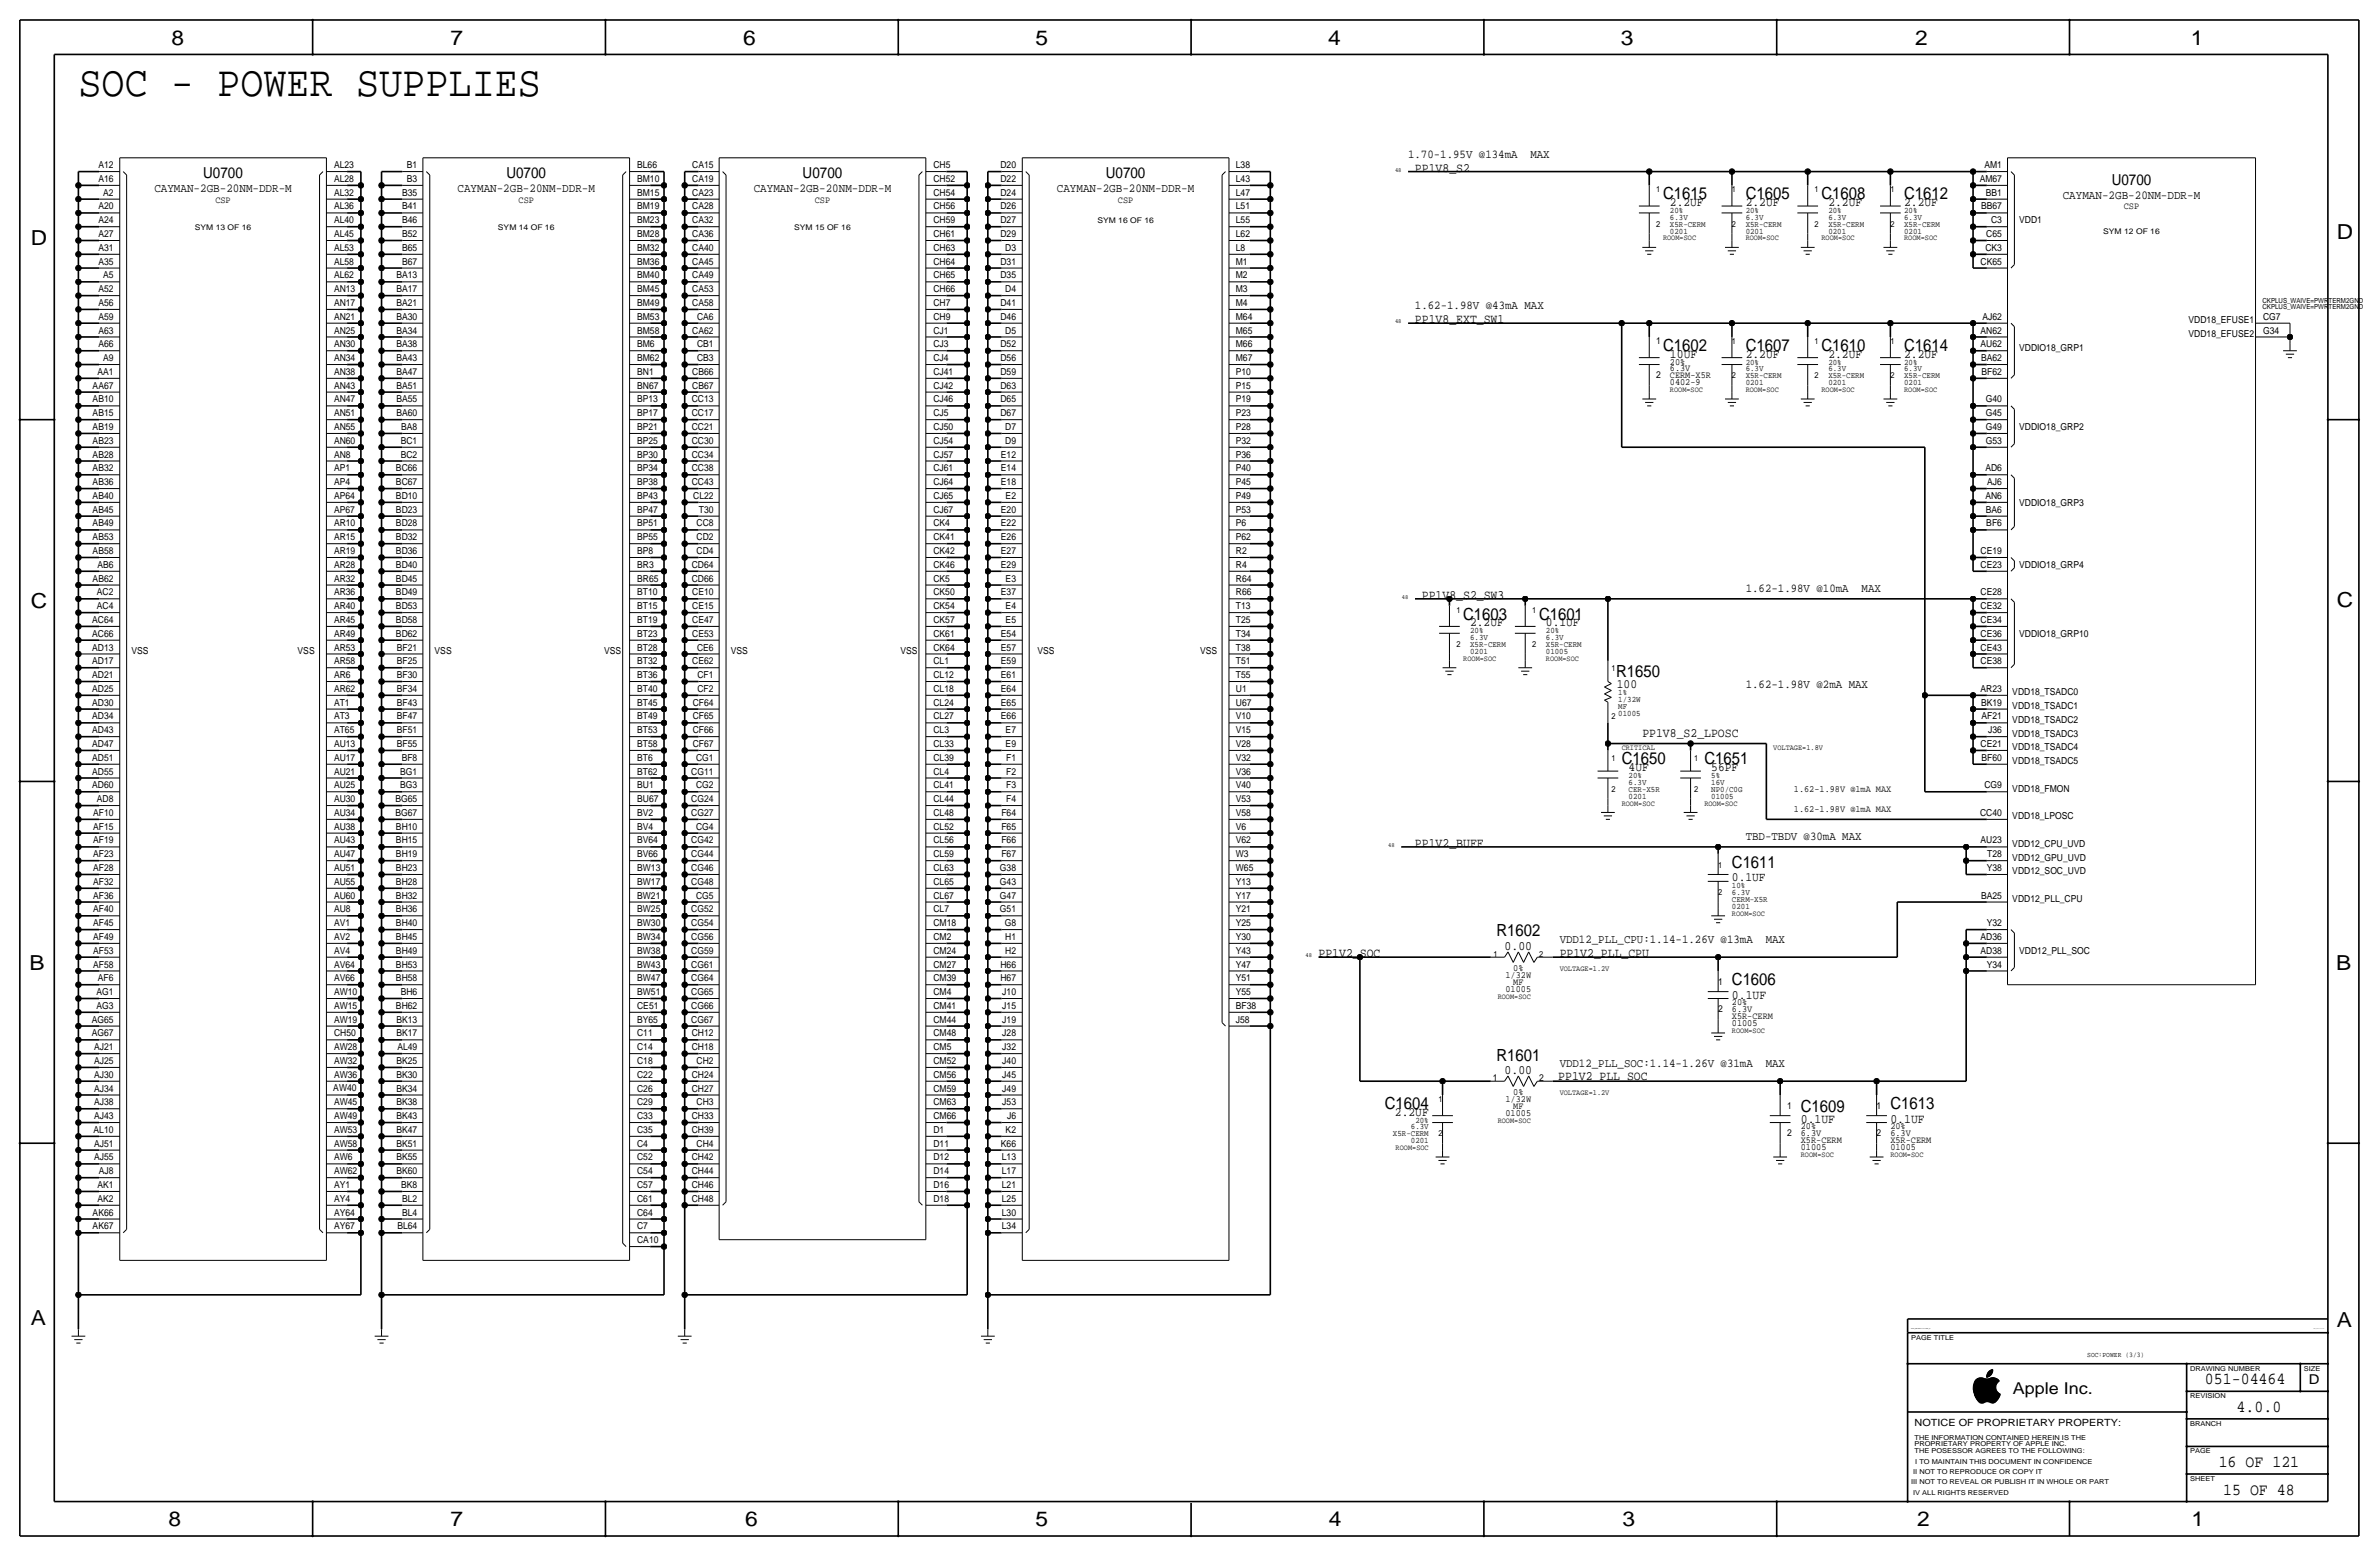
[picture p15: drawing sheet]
<svg xmlns="http://www.w3.org/2000/svg" width="877mm" height="574mm" viewBox="0 0 877 574" stroke-linecap="round" stroke-linejoin="round" font-family="sans-serif">
<defs><g id="words">
<text font-size="15.9" x="28.9" y="35.3">SOC - POWER SUPPLIES</text>
<g font-size="7.6">
<text x="63.2" y="16.5">8</text>
<text x="166.1" y="16.5">7</text>
<text x="274" y="16.5">6</text>
<text x="381.7" y="16.5">5</text>
<text x="489.7" y="16.5">4</text>
<text x="597.6" y="16.5">3</text>
<text x="706.1" y="16.5">2</text>
<text x="807.7" y="16.5">1</text>
<text x="861.5" y="88.1">D</text>
<text x="11.4" y="90.4">D</text>
<text x="11.4" y="224.3">C</text>
<text x="861.5" y="223.8">C</text>
<text x="10.9" y="357.6">B</text>
<text x="861.3" y="357.4">B</text>
<text x="11.4" y="488.4">A</text>
<text x="861.5" y="489.2">A</text>
<text x="62.2" y="562.6">8</text>
<text x="166.1" y="562.6">7</text>
<text x="274.8" y="562.6">6</text>
<text x="381.7" y="562.6">5</text>
<text x="489.9" y="562.6">4</text>
<text x="598.1" y="562.6">3</text>
<text x="706.8" y="562.6">2</text>
<text x="807.9" y="562.6">1</text>
</g>
<g font-size="6.2">
<text x="613.1" y="73.4">C1615</text>
<text x="643.6" y="73.4">C1605</text>
<text x="671.5" y="73.4">C1608</text>
<text x="702" y="73.4">C1612</text>
<text x="613.1" y="129.3">C1602</text>
<text x="643.6" y="129.3">C1607</text>
<text x="671.5" y="129.3">C1610</text>
<text x="702" y="129.3">C1614</text>
<text x="539.4" y="228.3">C1603</text>
<text x="567.4" y="228.3">C1601</text>
<text x="595.8" y="249.7">R1650</text>
<text x="597.9" y="281.7">C1650</text>
<text x="628.3" y="281.7">C1651</text>
<text x="638.5" y="319.8">C1611</text>
<text x="551.7" y="345.2">R1602</text>
<text x="638.5" y="363">C1606</text>
<text x="551.7" y="390.9">R1601</text>
<text x="510.5" y="408.7">C1604</text>
<text x="663.9" y="410">C1609</text>
<text x="696.9" y="408.7">C1613</text>
<text x="812.9" y="510.3">051-04464</text>
<text x="824.6" y="520.4">4.0.0</text>
<text x="818" y="540.8">16 OF 121</text>
<text x="819.6" y="550.9">15 OF 48</text>
</g>
<text font-size="6" x="742.1" y="513.9">Apple Inc.</text>
<g font-size="5.6">
<text x="74.9" y="65.8">U0700</text>
<text x="186.7" y="65.8">U0700</text>
<text x="295.9" y="65.8">U0700</text>
<text x="407.7" y="65.8">U0700</text>
<text x="778.5" y="68.3">U0700</text>
</g>
<text font-size="5" x="851.2" y="510.3">D</text>
<g font-size="4.7">
<text x="521.7" y="63.2">PP1V8_S2</text>
<text x="615.6" y="75.9">2.2UF</text>
<text x="643.6" y="75.9">2.2UF</text>
<text x="674.1" y="75.9">2.2UF</text>
<text x="702" y="75.9">2.2UF</text>
<text x="521.7" y="119.1">PP1V8_EXT_SW1</text>
<text x="615.6" y="131.8">10UF</text>
<text x="643.6" y="131.8">2.2UF</text>
<text x="674.1" y="131.8">2.2UF</text>
<text x="702" y="131.8">2.2UF</text>
<text x="524.2" y="220.7">PP1V8_S2_SW3</text>
<text x="542" y="230.9">2.2UF</text>
<text x="569.9" y="230.9">0.1UF</text>
<text x="596.1" y="253.5">100</text>
<text x="605.5" y="271.5">PP1V8_S2_LPOSC</text>
<text x="600.4" y="284.2">4UF</text>
<text x="630.9" y="284.2">56PF</text>
<text x="521.7" y="312.2">PP1V2_BUFF</text>
<text x="638.5" y="324.9">0.1UF</text>
<text x="486.1" y="352.8">PP1V2_SOC</text>
<text x="554.7" y="350.3">0.00</text>
<text x="575" y="352.8">PP1V2_PLL_CPU</text>
<text x="638.5" y="368">0.1UF</text>
<text x="554.7" y="396">0.00</text>
<text x="574.5" y="398">PP1V2_PLL_SOC</text>
<text x="514.3" y="411.2">2.2UF</text>
<text x="663.9" y="413.8">0.1UF</text>
<text x="696.9" y="413.8">0.1UF</text>
</g>
<g font-size="4.5">
<text x="56.9" y="70.9">CAYMAN-2GB-20NM-DDR-M</text>
<text x="168.7" y="70.9">CAYMAN-2GB-20NM-DDR-M</text>
<text x="277.9" y="70.9">CAYMAN-2GB-20NM-DDR-M</text>
<text x="389.6" y="70.9">CAYMAN-2GB-20NM-DDR-M</text>
<text x="760.5" y="73.4">CAYMAN-2GB-20NM-DDR-M</text>
</g>
<g font-size="4.4">
<text x="519.1" y="58.2">1.70-1.95V @134mA</text>
<text x="564.2" y="58.2">MAX</text>
<text x="521.7" y="114">1.62-1.98V @43mA MAX</text>
<text x="643.6" y="218.2">1.62-1.98V @10mA</text>
<text x="686.3" y="218.2">MAX</text>
<text x="643.6" y="253.7">1.62-1.98V @2mA MAX</text>
<text x="643.6" y="309.6">TBD-TBDV @30mA MAX</text>
<text x="575" y="347.7">VDD12_PLL_CPU:1.14-1.26V @13mA</text>
<text x="651" y="347.7">MAX</text>
<text x="575" y="393.4">VDD12_PLL_SOC:1.14-1.26V @31mA</text>
<text x="651" y="393.4">MAX</text>
</g>
<text font-size="3.7" x="705.8" y="525.5">NOTICE OF PROPRIETARY PROPERTY:</text>
<g font-size="3.5">
<text x="36.3" y="62">A12</text>
<text x="123.1" y="62">AL23</text>
<text x="150" y="62">B1</text>
<text x="234.9" y="62">BL66</text>
<text x="255.2" y="62">CA15</text>
<text x="344.1" y="62">CH5</text>
<text x="368.8" y="62">D20</text>
<text x="455.6" y="62">L38</text>
<text x="731.6" y="62">AM1</text>
<text x="36.3" y="67.1">A16</text>
<text x="123.1" y="67.1">AL28</text>
<text x="150" y="67.1">B3</text>
<text x="234.9" y="67.1">BM10</text>
<text x="255.2" y="67.1">CA19</text>
<text x="344.1" y="67.1">CH52</text>
<text x="368.8" y="67.1">D22</text>
<text x="455.6" y="67.1">L43</text>
<text x="729.8" y="67.1">AM67</text>
<text x="36.3" y="77.2">A20</text>
<text x="38" y="72.1">A2</text>
<text x="79.4" y="74.7">CSP</text>
<text x="123.1" y="77.2">AL36</text>
<text x="123.1" y="72.1">AL32</text>
<text x="148.3" y="77.2">B41</text>
<text x="148.3" y="72.1">B35</text>
<text x="191.2" y="74.7">CSP</text>
<text x="234.9" y="77.2">BM19</text>
<text x="234.9" y="72.1">BM15</text>
<text x="255.2" y="77.2">CA28</text>
<text x="255.2" y="72.1">CA23</text>
<text x="300.4" y="74.7">CSP</text>
<text x="344.1" y="77.2">CH56</text>
<text x="344.1" y="72.1">CH54</text>
<text x="368.8" y="77.2">D26</text>
<text x="368.8" y="72.1">D24</text>
<text x="412.1" y="74.7">CSP</text>
<text x="455.6" y="77.2">L51</text>
<text x="455.6" y="72.1">L47</text>
<text x="730.4" y="77.2">BB67</text>
<text x="732.1" y="72.1">BB1</text>
<text x="783" y="77.2">CSP</text>
<text x="36.3" y="82.3">A24</text>
<text x="123.1" y="82.3">AL40</text>
<text x="148.3" y="82.3">B46</text>
<text x="234.9" y="82.3">BM23</text>
<text x="255.2" y="82.3">CA32</text>
<text x="344.1" y="82.3">CH59</text>
<text x="368.8" y="82.3">D27</text>
<text x="455.6" y="82.3">L55</text>
<text x="734" y="82.3">C3</text>
<text x="744.4" y="82.3">VDD1</text>
<text x="36.3" y="87.4">A27</text>
<text x="123.1" y="87.4">AL45</text>
<text x="148.3" y="87.4">B52</text>
<text x="234.9" y="87.4">BM28</text>
<text x="255.2" y="87.4">CA36</text>
<text x="344.1" y="87.4">CH61</text>
<text x="368.8" y="87.4">D29</text>
<text x="455.6" y="87.4">L62</text>
<text x="732.3" y="87.4">C65</text>
<text x="36.3" y="92.5">A31</text>
<text x="123.1" y="92.5">AL53</text>
<text x="148.3" y="92.5">B65</text>
<text x="234.9" y="92.5">BM32</text>
<text x="255.2" y="92.5">CA40</text>
<text x="344.1" y="92.5">CH63</text>
<text x="370.6" y="92.5">D3</text>
<text x="455.6" y="92.5">L8</text>
<text x="731.9" y="92.5">CK3</text>
<text x="36.3" y="97.5">A35</text>
<text x="123.1" y="97.5">AL58</text>
<text x="148.3" y="97.5">B67</text>
<text x="234.9" y="97.5">BM36</text>
<text x="255.2" y="97.5">CA45</text>
<text x="344.1" y="97.5">CH64</text>
<text x="368.8" y="97.5">D31</text>
<text x="455.6" y="97.5">M1</text>
<text x="730.2" y="97.5">CK65</text>
<text x="36.3" y="107.7">A52</text>
<text x="38" y="102.6">A5</text>
<text x="123.1" y="107.7">AN13</text>
<text x="123.1" y="102.6">AL62</text>
<text x="146.2" y="107.7">BA17</text>
<text x="146.2" y="102.6">BA13</text>
<text x="234.9" y="107.7">BM45</text>
<text x="234.9" y="102.6">BM40</text>
<text x="255.2" y="107.7">CA53</text>
<text x="255.2" y="102.6">CA49</text>
<text x="344.1" y="107.7">CH66</text>
<text x="344.1" y="102.6">CH65</text>
<text x="368.8" y="102.6">D35</text>
<text x="370.6" y="107.7">D4</text>
<text x="455.6" y="107.7">M3</text>
<text x="455.6" y="102.6">M2</text>
<text x="36.3" y="112.8">A56</text>
<text x="123.1" y="112.8">AN17</text>
<text x="146.2" y="112.8">BA21</text>
<text x="234.9" y="112.8">BM49</text>
<text x="255.2" y="112.8">CA58</text>
<text x="344.1" y="112.8">CH7</text>
<text x="368.8" y="112.8">D41</text>
<text x="455.6" y="112.8">M4</text>
<text x="36.3" y="117.9">A59</text>
<text x="123.1" y="117.9">AN21</text>
<text x="146.2" y="117.9">BA30</text>
<text x="234.9" y="117.9">BM53</text>
<text x="257" y="117.9">CA6</text>
<text x="344.1" y="117.9">CH9</text>
<text x="368.8" y="117.9">D46</text>
<text x="455.6" y="117.9">M64</text>
<text x="730.9" y="117.9">AJ62</text>
<text x="806.9" y="119.1">VDD18_EFUSE1</text>
<text x="834.3" y="117.9">CG7</text>
<text x="36.3" y="122.9">A63</text>
<text x="123.1" y="122.9">AN25</text>
<text x="146.2" y="122.9">BA34</text>
<text x="234.9" y="122.9">BM58</text>
<text x="255.2" y="122.9">CA62</text>
<text x="344.1" y="122.9">CJ1</text>
<text x="370.6" y="122.9">D5</text>
<text x="455.6" y="122.9">M65</text>
<text x="730.2" y="122.9">AN62</text>
<text x="806.9" y="124.2">VDD18_EFUSE2</text>
<text x="834.3" y="122.9">G34</text>
<text x="36.3" y="128">A66</text>
<text x="123.1" y="128">AN30</text>
<text x="146.2" y="128">BA38</text>
<text x="234.9" y="128">BM6</text>
<text x="257" y="128">CB1</text>
<text x="344.1" y="128">CJ3</text>
<text x="368.8" y="128">D52</text>
<text x="455.6" y="128">M66</text>
<text x="610.6" y="126.7">1</text>
<text x="730.2" y="128">AU62</text>
<text x="744.4" y="129.3">VDDIO18_GRP1</text>
<text x="38" y="133.1">A9</text>
<text x="123.1" y="133.1">AN34</text>
<text x="146.2" y="133.1">BA43</text>
<text x="234.9" y="133.1">BM62</text>
<text x="257" y="133.1">CB3</text>
<text x="344.1" y="133.1">CJ4</text>
<text x="368.8" y="133.1">D56</text>
<text x="455.6" y="133.1">M67</text>
<text x="615.6" y="136.9">6.3V</text>
<text x="615.6" y="134.4">20%</text>
<text x="730.4" y="133.1">BA62</text>
<text x="34.2" y="143.3">AA67</text>
<text x="35.9" y="138.2">AA1</text>
<text x="123.1" y="143.3">AN43</text>
<text x="123.1" y="138.2">AN38</text>
<text x="146.2" y="143.3">BA51</text>
<text x="146.2" y="138.2">BA47</text>
<text x="234.9" y="143.3">BN67</text>
<text x="234.9" y="138.2">BN1</text>
<text x="255.2" y="143.3">CB67</text>
<text x="255.2" y="138.2">CB66</text>
<text x="344.1" y="143.3">CJ42</text>
<text x="344.1" y="138.2">CJ41</text>
<text x="368.8" y="143.3">D63</text>
<text x="368.8" y="138.2">D59</text>
<text x="455.6" y="143.3">P15</text>
<text x="455.6" y="138.2">P10</text>
<text x="610.6" y="139.4">2</text>
<text x="615.6" y="139.4">CERM-X5R</text>
<text x="615.6" y="142">0402-9</text>
<text x="730.5" y="138.2">BF62</text>
<text x="34.2" y="148.3">AB10</text>
<text x="123.1" y="148.3">AN47</text>
<text x="146.2" y="148.3">BA55</text>
<text x="234.9" y="148.3">BP13</text>
<text x="255" y="148.3">CC13</text>
<text x="344.1" y="148.3">CJ46</text>
<text x="368.8" y="148.3">D65</text>
<text x="455.6" y="148.3">P19</text>
<text x="732.1" y="148.3">G40</text>
<text x="34.2" y="153.4">AB15</text>
<text x="123.1" y="153.4">AN51</text>
<text x="146.2" y="153.4">BA60</text>
<text x="234.9" y="153.4">BP17</text>
<text x="255" y="153.4">CC17</text>
<text x="344.1" y="153.4">CJ5</text>
<text x="368.8" y="153.4">D67</text>
<text x="455.6" y="153.4">P23</text>
<text x="732.1" y="153.4">G45</text>
<text x="34.2" y="158.5">AB19</text>
<text x="123.1" y="158.5">AN55</text>
<text x="147.9" y="158.5">BA8</text>
<text x="234.9" y="158.5">BP21</text>
<text x="255" y="158.5">CC21</text>
<text x="344.1" y="158.5">CJ50</text>
<text x="370.6" y="158.5">D7</text>
<text x="455.6" y="158.5">P28</text>
<text x="732.1" y="158.5">G49</text>
<text x="744.4" y="158.5">VDDIO18_GRP2</text>
<text x="34.2" y="163.6">AB23</text>
<text x="123.1" y="163.6">AN60</text>
<text x="147.7" y="163.6">BC1</text>
<text x="234.9" y="163.6">BP25</text>
<text x="255" y="163.6">CC30</text>
<text x="344.1" y="163.6">CJ54</text>
<text x="370.6" y="163.6">D9</text>
<text x="455.6" y="163.6">P32</text>
<text x="732.1" y="163.6">G53</text>
<text x="34.2" y="173.7">AB32</text>
<text x="34.2" y="168.7">AB28</text>
<text x="123.1" y="173.7">AP1</text>
<text x="123.1" y="168.7">AN8</text>
<text x="146" y="173.7">BC66</text>
<text x="147.7" y="168.7">BC2</text>
<text x="234.9" y="173.7">BP34</text>
<text x="234.9" y="168.7">BP30</text>
<text x="255" y="173.7">CC38</text>
<text x="255" y="168.7">CC34</text>
<text x="344.1" y="173.7">CJ61</text>
<text x="344.1" y="168.7">CJ57</text>
<text x="369" y="173.7">E14</text>
<text x="369" y="168.7">E12</text>
<text x="455.6" y="173.7">P40</text>
<text x="455.6" y="168.7">P36</text>
<text x="731.9" y="173.7">AD6</text>
<text x="34.2" y="178.8">AB36</text>
<text x="123.1" y="178.8">AP4</text>
<text x="146" y="178.8">BC67</text>
<text x="234.9" y="178.8">BP38</text>
<text x="255" y="178.8">CC43</text>
<text x="344.1" y="178.8">CJ64</text>
<text x="369" y="178.8">E18</text>
<text x="455.6" y="178.8">P45</text>
<text x="732.6" y="178.8">AJ6</text>
<text x="34.2" y="183.9">AB40</text>
<text x="123.1" y="183.9">AP64</text>
<text x="146" y="183.9">BD10</text>
<text x="234.9" y="183.9">BP43</text>
<text x="255.6" y="183.9">CL22</text>
<text x="344.1" y="183.9">CJ65</text>
<text x="370.7" y="183.9">E2</text>
<text x="455.6" y="183.9">P49</text>
<text x="731.9" y="183.9">AN6</text>
<text x="34.2" y="189">AB45</text>
<text x="123.1" y="189">AP67</text>
<text x="146" y="189">BD23</text>
<text x="234.9" y="189">BP47</text>
<text x="257.7" y="189">T30</text>
<text x="344.1" y="189">CJ67</text>
<text x="369" y="189">E20</text>
<text x="455.6" y="189">P53</text>
<text x="732.1" y="189">BA6</text>
<text x="744.4" y="186.4">VDDIO18_GRP3</text>
<text x="34.2" y="194.1">AB49</text>
<text x="123.1" y="194.1">AR10</text>
<text x="146" y="194.1">BD28</text>
<text x="234.9" y="194.1">BP51</text>
<text x="256.8" y="194.1">CC8</text>
<text x="344.1" y="194.1">CK4</text>
<text x="369" y="194.1">E22</text>
<text x="455.6" y="194.1">P6</text>
<text x="732.3" y="194.1">BF6</text>
<text x="34.2" y="199.1">AB53</text>
<text x="123.1" y="199.1">AR15</text>
<text x="146" y="199.1">BD32</text>
<text x="234.9" y="199.1">BP55</text>
<text x="256.8" y="199.1">CD2</text>
<text x="344.1" y="199.1">CK41</text>
<text x="369" y="199.1">E26</text>
<text x="455.6" y="199.1">P62</text>
<text x="34.2" y="204.2">AB58</text>
<text x="35.9" y="209.3">AB6</text>
<text x="123.1" y="209.3">AR28</text>
<text x="123.1" y="204.2">AR19</text>
<text x="146" y="209.3">BD40</text>
<text x="146" y="204.2">BD36</text>
<text x="234.9" y="209.3">BR3</text>
<text x="234.9" y="204.2">BP8</text>
<text x="255" y="209.3">CD64</text>
<text x="256.8" y="204.2">CD4</text>
<text x="344.1" y="209.3">CK46</text>
<text x="344.1" y="204.2">CK42</text>
<text x="369" y="209.3">E29</text>
<text x="369" y="204.2">E27</text>
<text x="455.6" y="209.3">R4</text>
<text x="455.6" y="204.2">R2</text>
<text x="730.2" y="209.3">CE23</text>
<text x="730.2" y="204.2">CE19</text>
<text x="744.4" y="209.3">VDDIO18_GRP4</text>
<text x="34.2" y="214.4">AB62</text>
<text x="123.1" y="214.4">AR32</text>
<text x="146" y="214.4">BD45</text>
<text x="234.9" y="214.4">BR65</text>
<text x="255" y="214.4">CD66</text>
<text x="344.1" y="214.4">CK5</text>
<text x="370.7" y="214.4">E3</text>
<text x="455.6" y="214.4">R64</text>
<text x="35.7" y="219.5">AC2</text>
<text x="123.1" y="219.5">AR36</text>
<text x="146" y="219.5">BD49</text>
<text x="234.9" y="219.5">BT10</text>
<text x="255.2" y="219.5">CE10</text>
<text x="344.1" y="219.5">CK50</text>
<text x="369" y="219.5">E37</text>
<text x="455.6" y="219.5">R66</text>
<text x="730.2" y="219.5">CE28</text>
<text x="35.7" y="224.5">AC4</text>
<text x="123.1" y="224.5">AR40</text>
<text x="146" y="224.5">BD53</text>
<text x="234.9" y="224.5">BT15</text>
<text x="255.2" y="224.5">CE15</text>
<text x="344.1" y="224.5">CK54</text>
<text x="370.7" y="224.5">E4</text>
<text x="455.6" y="224.5">T13</text>
<text x="730.2" y="224.5">CE32</text>
<text x="34" y="229.6">AC64</text>
<text x="123.1" y="229.6">AR45</text>
<text x="146" y="229.6">BD58</text>
<text x="234.9" y="229.6">BT19</text>
<text x="255.2" y="229.6">CE47</text>
<text x="344.1" y="229.6">CK57</text>
<text x="370.7" y="229.6">E5</text>
<text x="455.6" y="229.6">T25</text>
<text x="730.2" y="229.6">CE34</text>
<text x="34" y="239.8">AD13</text>
<text x="34" y="234.7">AC66</text>
<text x="123.1" y="239.8">AR53</text>
<text x="123.1" y="234.7">AR49</text>
<text x="146" y="234.7">BD62</text>
<text x="146.3" y="239.8">BF21</text>
<text x="234.9" y="239.8">BT28</text>
<text x="234.9" y="234.7">BT23</text>
<text x="255.2" y="234.7">CE53</text>
<text x="257" y="239.8">CE6</text>
<text x="344.1" y="239.8">CK64</text>
<text x="344.1" y="234.7">CK61</text>
<text x="369" y="239.8">E57</text>
<text x="369" y="234.7">E54</text>
<text x="455.6" y="239.8">T38</text>
<text x="455.6" y="234.7">T34</text>
<text x="730.2" y="239.8">CE43</text>
<text x="730.2" y="234.7">CE36</text>
<text x="744.4" y="234.7">VDDIO18_GRP10</text>
<text x="34" y="244.9">AD17</text>
<text x="48.5" y="241">VSS</text>
<text x="109.7" y="241">VSS</text>
<text x="123.1" y="244.9">AR58</text>
<text x="146.3" y="244.9">BF25</text>
<text x="160.2" y="241">VSS</text>
<text x="222.8" y="241">VSS</text>
<text x="234.9" y="244.9">BT32</text>
<text x="255.2" y="244.9">CE62</text>
<text x="269.4" y="241">VSS</text>
<text x="332" y="241">VSS</text>
<text x="344.1" y="244.9">CL1</text>
<text x="369" y="244.9">E59</text>
<text x="382.5" y="241">VSS</text>
<text x="442.5" y="241">VSS</text>
<text x="455.6" y="244.9">T51</text>
<text x="730.2" y="244.9">CE38</text>
<text x="34" y="249.9">AD21</text>
<text x="123.1" y="249.9">AR6</text>
<text x="146.3" y="249.9">BF30</text>
<text x="234.9" y="249.9">BT36</text>
<text x="257.1" y="249.9">CF1</text>
<text x="344.1" y="249.9">CL12</text>
<text x="369" y="249.9">E61</text>
<text x="455.6" y="249.9">T55</text>
<text x="34" y="255">AD25</text>
<text x="123.1" y="255">AR62</text>
<text x="146.3" y="255">BF34</text>
<text x="234.9" y="255">BT40</text>
<text x="257.1" y="255">CF2</text>
<text x="344.1" y="255">CL18</text>
<text x="369" y="255">E64</text>
<text x="455.6" y="255">U1</text>
<text x="730.2" y="255">AR23</text>
<text x="741.9" y="256.3">VDD18_TSADC0</text>
<text x="34" y="260.1">AD30</text>
<text x="123.1" y="260.1">AT1</text>
<text x="146.3" y="260.1">BF43</text>
<text x="234.9" y="260.1">BT45</text>
<text x="255.4" y="260.1">CF64</text>
<text x="344.1" y="260.1">CL24</text>
<text x="369" y="260.1">E65</text>
<text x="455.6" y="260.1">U67</text>
<text x="730.4" y="260.1">BK19</text>
<text x="741.9" y="261.4">VDD18_TSADC1</text>
<text x="34" y="265.2">AD34</text>
<text x="123.1" y="265.2">AT3</text>
<text x="146.3" y="265.2">BF47</text>
<text x="234.9" y="265.2">BT49</text>
<text x="255.4" y="265.2">CF65</text>
<text x="344.1" y="265.2">CL27</text>
<text x="369" y="265.2">E66</text>
<text x="455.6" y="265.2">V10</text>
<text x="730.5" y="265.2">AF21</text>
<text x="741.9" y="266.4">VDD18_TSADC2</text>
<text x="34" y="275.3">AD47</text>
<text x="34" y="270.3">AD43</text>
<text x="123.1" y="275.3">AU13</text>
<text x="123.1" y="270.3">AT65</text>
<text x="146.3" y="275.3">BF55</text>
<text x="146.3" y="270.3">BF51</text>
<text x="234.9" y="275.3">BT58</text>
<text x="234.9" y="270.3">BT53</text>
<text x="255.4" y="275.3">CF67</text>
<text x="255.4" y="270.3">CF66</text>
<text x="344.1" y="275.3">CL33</text>
<text x="344.1" y="270.3">CL3</text>
<text x="370.7" y="275.3">E9</text>
<text x="370.7" y="270.3">E7</text>
<text x="455.6" y="275.3">V28</text>
<text x="455.6" y="270.3">V15</text>
<text x="730.2" y="275.3">CE21</text>
<text x="733" y="270.3">J36</text>
<text x="741.9" y="271.5">VDD18_TSADC3</text>
<text x="34" y="280.4">AD51</text>
<text x="123.1" y="280.4">AU17</text>
<text x="148.1" y="280.4">BF8</text>
<text x="234.9" y="280.4">BT6</text>
<text x="256.6" y="280.4">CG1</text>
<text x="344.1" y="280.4">CL39</text>
<text x="370.9" y="280.4">F1</text>
<text x="455.6" y="280.4">V32</text>
<text x="730.5" y="280.4">BF60</text>
<text x="741.9" y="281.7">VDD18_TSADC5</text>
<text x="741.9" y="276.6">VDD18_TSADC4</text>
<text x="34" y="285.5">AD55</text>
<text x="123.1" y="285.5">AU21</text>
<text x="147.6" y="285.5">BG1</text>
<text x="234.9" y="285.5">BT62</text>
<text x="254.9" y="285.5">CG11</text>
<text x="344.1" y="285.5">CL4</text>
<text x="370.9" y="285.5">F2</text>
<text x="455.6" y="285.5">V36</text>
<text x="34" y="290.6">AD60</text>
<text x="123.1" y="290.6">AU25</text>
<text x="147.6" y="290.6">BG3</text>
<text x="234.9" y="290.6">BU1</text>
<text x="256.6" y="290.6">CG2</text>
<text x="344.1" y="290.6">CL41</text>
<text x="370.9" y="290.6">F3</text>
<text x="455.6" y="290.6">V40</text>
<text x="661.4" y="291.8">1.62-1.98V @1mA MAX</text>
<text x="731.6" y="290.6">CG9</text>
<text x="741.9" y="291.8">VDD18_FMON</text>
<text x="35.7" y="295.7">AD8</text>
<text x="123.1" y="295.7">AU30</text>
<text x="145.8" y="295.7">BG65</text>
<text x="234.9" y="295.7">BU67</text>
<text x="254.9" y="295.7">CG24</text>
<text x="344.1" y="295.7">CL44</text>
<text x="370.9" y="295.7">F4</text>
<text x="455.6" y="295.7">V53</text>
<text x="661.4" y="299.5">1.62-1.98V @1mA MAX</text>
<text x="34.3" y="305.8">AF15</text>
<text x="34.3" y="300.7">AF10</text>
<text x="123.1" y="305.8">AU38</text>
<text x="123.1" y="300.7">AU34</text>
<text x="145.8" y="300.7">BG67</text>
<text x="146" y="305.8">BH10</text>
<text x="234.9" y="305.8">BV4</text>
<text x="234.9" y="300.7">BV2</text>
<text x="254.9" y="300.7">CG27</text>
<text x="256.6" y="305.8">CG4</text>
<text x="344.1" y="305.8">CL52</text>
<text x="344.1" y="300.7">CL48</text>
<text x="369.2" y="305.8">F65</text>
<text x="369.2" y="300.7">F64</text>
<text x="455.6" y="305.8">V6</text>
<text x="455.6" y="300.7">V58</text>
<text x="730" y="300.7">CC40</text>
<text x="741.9" y="302">VDD18_LPOSC</text>
<text x="34.3" y="310.9">AF19</text>
<text x="123.1" y="310.9">AU43</text>
<text x="146" y="310.9">BH15</text>
<text x="234.9" y="310.9">BV64</text>
<text x="254.9" y="310.9">CG42</text>
<text x="344.1" y="310.9">CL56</text>
<text x="369.2" y="310.9">F66</text>
<text x="455.6" y="310.9">V62</text>
<text x="730.2" y="310.9">AU23</text>
<text x="34.3" y="316">AF23</text>
<text x="123.1" y="316">AU47</text>
<text x="146" y="316">BH19</text>
<text x="234.9" y="316">BV66</text>
<text x="254.9" y="316">CG44</text>
<text x="344.1" y="316">CL59</text>
<text x="369.2" y="316">F67</text>
<text x="455.6" y="316">W3</text>
<text x="732.6" y="316">T28</text>
<text x="741.9" y="317.2">VDD12_GPU_UVD</text>
<text x="741.9" y="312.2">VDD12_CPU_UVD</text>
<text x="34.3" y="321.1">AF28</text>
<text x="123.1" y="321.1">AU51</text>
<text x="146" y="321.1">BH23</text>
<text x="234.9" y="321.1">BW13</text>
<text x="254.9" y="321.1">CG46</text>
<text x="344.1" y="321.1">CL63</text>
<text x="368.6" y="321.1">G38</text>
<text x="455.6" y="321.1">W65</text>
<text x="732.5" y="321.1">Y38</text>
<text x="741.9" y="322.3">VDD12_SOC_UVD</text>
<text x="34.3" y="326.1">AF32</text>
<text x="123.1" y="326.1">AU55</text>
<text x="146" y="326.1">BH28</text>
<text x="234.9" y="326.1">BW17</text>
<text x="254.9" y="326.1">CG48</text>
<text x="344.1" y="326.1">CL65</text>
<text x="368.6" y="326.1">G43</text>
<text x="455.6" y="326.1">Y13</text>
<text x="34.3" y="331.2">AF36</text>
<text x="123.1" y="331.2">AU60</text>
<text x="146" y="331.2">BH32</text>
<text x="234.9" y="331.2">BW21</text>
<text x="256.6" y="331.2">CG5</text>
<text x="344.1" y="331.2">CL67</text>
<text x="368.6" y="331.2">G47</text>
<text x="455.6" y="331.2">Y17</text>
<text x="730.4" y="331.2">BA25</text>
<text x="741.9" y="332.5">VDD12_PLL_CPU</text>
<text x="34.3" y="341.4">AF45</text>
<text x="34.3" y="336.3">AF40</text>
<text x="123.1" y="341.4">AV1</text>
<text x="123.1" y="336.3">AU8</text>
<text x="146" y="341.4">BH40</text>
<text x="146" y="336.3">BH36</text>
<text x="234.9" y="341.4">BW30</text>
<text x="234.9" y="336.3">BW25</text>
<text x="254.9" y="341.4">CG54</text>
<text x="254.9" y="336.3">CG52</text>
<text x="344.1" y="341.4">CM18</text>
<text x="344.1" y="336.3">CL7</text>
<text x="368.6" y="336.3">G51</text>
<text x="370.4" y="341.4">G8</text>
<text x="455.6" y="341.4">Y25</text>
<text x="455.6" y="336.3">Y21</text>
<text x="732.5" y="341.4">Y32</text>
<text x="34.3" y="346.5">AF49</text>
<text x="123.1" y="346.5">AV2</text>
<text x="146" y="346.5">BH45</text>
<text x="234.9" y="346.5">BW34</text>
<text x="254.9" y="346.5">CG56</text>
<text x="344.1" y="346.5">CM2</text>
<text x="370.6" y="346.5">H1</text>
<text x="455.6" y="346.5">Y30</text>
<text x="730.2" y="346.5">AD36</text>
<text x="34.3" y="351.5">AF53</text>
<text x="123.1" y="351.5">AV4</text>
<text x="146" y="351.5">BH49</text>
<text x="234.9" y="351.5">BW38</text>
<text x="254.9" y="351.5">CG59</text>
<text x="344.1" y="351.5">CM24</text>
<text x="370.6" y="351.5">H2</text>
<text x="455.6" y="351.5">Y43</text>
<text x="730.2" y="351.5">AD38</text>
<text x="744.4" y="351.5">VDD12_PLL_SOC</text>
<text x="34.3" y="356.6">AF58</text>
<text x="123.1" y="356.6">AV64</text>
<text x="146" y="356.6">BH53</text>
<text x="234.9" y="356.6">BW43</text>
<text x="254.9" y="356.6">CG61</text>
<text x="344.1" y="356.6">CM27</text>
<text x="368.8" y="356.6">H66</text>
<text x="455.6" y="356.6">Y47</text>
<text x="557.9" y="357.9">0%</text>
<text x="732.5" y="356.6">Y34</text>
<text x="36.1" y="361.7">AF6</text>
<text x="123.1" y="361.7">AV66</text>
<text x="146" y="361.7">BH58</text>
<text x="234.9" y="361.7">BW47</text>
<text x="254.9" y="361.7">CG64</text>
<text x="344.1" y="361.7">CM39</text>
<text x="368.8" y="361.7">H67</text>
<text x="455.6" y="361.7">Y51</text>
<text x="555" y="360.4">1/32W</text>
<text x="555" y="365.5">01005</text>
<text x="557.9" y="363">MF</text>
<text x="633.4" y="363">1</text>
<text x="35.6" y="371.9">AG3</text>
<text x="35.6" y="366.8">AG1</text>
<text x="123.1" y="371.9">AW15</text>
<text x="123.1" y="366.8">AW10</text>
<text x="146" y="371.9">BH62</text>
<text x="147.7" y="366.8">BH6</text>
<text x="234.9" y="371.9">CE51</text>
<text x="234.9" y="366.8">BW51</text>
<text x="254.9" y="371.9">CG66</text>
<text x="254.9" y="366.8">CG65</text>
<text x="344.1" y="371.9">CM41</text>
<text x="344.1" y="366.8">CM4</text>
<text x="369.5" y="371.9">J15</text>
<text x="369.5" y="366.8">J10</text>
<text x="455.6" y="371.9">BF38</text>
<text x="455.6" y="366.8">Y55</text>
<text x="638.5" y="370.6">20%</text>
<text x="33.8" y="376.9">AG65</text>
<text x="123.1" y="376.9">AW19</text>
<text x="146.2" y="376.9">BK13</text>
<text x="234.9" y="376.9">BY65</text>
<text x="254.9" y="376.9">CG67</text>
<text x="344.1" y="376.9">CM44</text>
<text x="369.5" y="376.9">J19</text>
<text x="455.6" y="376.9">J58</text>
<text x="633.4" y="373.1">2</text>
<text x="638.5" y="373.1">6.3V</text>
<text x="638.5" y="375.7">X5R-CERM</text>
<text x="33.8" y="382">AG67</text>
<text x="123.1" y="382">CH50</text>
<text x="146.2" y="382">BK17</text>
<text x="234.9" y="382">C11</text>
<text x="255" y="382">CH12</text>
<text x="344.1" y="382">CM48</text>
<text x="369.5" y="382">J28</text>
<text x="638.5" y="378.2">01005</text>
<text x="34.7" y="387.1">AJ21</text>
<text x="123.1" y="387.1">AW28</text>
<text x="146.5" y="387.1">AL49</text>
<text x="234.9" y="387.1">C14</text>
<text x="255" y="387.1">CH18</text>
<text x="344.1" y="387.1">CM5</text>
<text x="369.5" y="387.1">J32</text>
<text x="34.7" y="392.2">AJ25</text>
<text x="123.1" y="392.2">AW32</text>
<text x="146.2" y="392.2">BK25</text>
<text x="234.9" y="392.2">C18</text>
<text x="256.8" y="392.2">CH2</text>
<text x="344.1" y="392.2">CM52</text>
<text x="369.5" y="392.2">J40</text>
<text x="34.7" y="397.3">AJ30</text>
<text x="123.1" y="397.3">AW36</text>
<text x="146.2" y="397.3">BK30</text>
<text x="234.9" y="397.3">C22</text>
<text x="255" y="397.3">CH24</text>
<text x="344.1" y="397.3">CM56</text>
<text x="369.5" y="397.3">J45</text>
<text x="550.4" y="398.5">1</text>
<text x="567.4" y="398.5">2</text>
<text x="34.7" y="407.4">AJ38</text>
<text x="34.7" y="402.3">AJ34</text>
<text x="122.9" y="402.1">AW40</text>
<text x="123.1" y="407.4">AW45</text>
<text x="146.2" y="407.4">BK38</text>
<text x="146.2" y="402.3">BK34</text>
<text x="234.9" y="407.4">C29</text>
<text x="234.9" y="402.3">C26</text>
<text x="255" y="402.3">CH27</text>
<text x="256.8" y="407.4">CH3</text>
<text x="344.1" y="407.4">CM63</text>
<text x="344.1" y="402.3">CM59</text>
<text x="369.5" y="407.4">J53</text>
<text x="369.5" y="402.3">J49</text>
<text x="555" y="406.1">1/32W</text>
<text x="557.9" y="403.6">0%</text>
<text x="34.7" y="412.5">AJ43</text>
<text x="123.1" y="412.5">AW49</text>
<text x="146.2" y="412.5">BK43</text>
<text x="234.9" y="412.5">C33</text>
<text x="255" y="412.5">CH33</text>
<text x="344.1" y="412.5">CM66</text>
<text x="371.3" y="412.5">J6</text>
<text x="555" y="411.2">01005</text>
<text x="557.9" y="408.7">MF</text>
<text x="658.8" y="408.7">1</text>
<text x="691.8" y="408.7">1</text>
<text x="34.5" y="417.6">AL10</text>
<text x="123.1" y="417.6">AW53</text>
<text x="146.2" y="417.6">BK47</text>
<text x="234.9" y="417.6">C35</text>
<text x="255" y="417.6">CH39</text>
<text x="344.1" y="417.6">D1</text>
<text x="370.7" y="417.6">K2</text>
<text x="658.8" y="418.8">2</text>
<text x="663.9" y="416.3">20%</text>
<text x="663.9" y="418.8">6.3V</text>
<text x="691.8" y="418.8">2</text>
<text x="696.9" y="418.8">6.3V</text>
<text x="696.9" y="416.3">20%</text>
<text x="34.7" y="422.7">AJ51</text>
<text x="123.1" y="422.7">AW58</text>
<text x="146.2" y="422.7">BK51</text>
<text x="234.9" y="422.7">C4</text>
<text x="256.8" y="422.7">CH4</text>
<text x="344.1" y="422.7">D11</text>
<text x="369" y="422.7">K66</text>
<text x="663.9" y="421.4">X5R-CERM</text>
<text x="663.9" y="423.9">01005</text>
<text x="696.9" y="421.4">X5R-CERM</text>
<text x="696.9" y="423.9">01005</text>
<text x="34.7" y="427.7">AJ55</text>
<text x="123.1" y="427.7">AW6</text>
<text x="146.2" y="427.7">BK55</text>
<text x="234.9" y="427.7">C52</text>
<text x="255" y="427.7">CH42</text>
<text x="344.1" y="427.7">D12</text>
<text x="369.3" y="427.7">L13</text>
<text x="35.9" y="437.9">AK1</text>
<text x="36.4" y="432.8">AJ8</text>
<text x="123.1" y="437.9">AY1</text>
<text x="123.1" y="432.8">AW62</text>
<text x="146.2" y="432.8">BK60</text>
<text x="147.9" y="437.9">BK8</text>
<text x="234.9" y="437.9">C57</text>
<text x="234.9" y="432.8">C54</text>
<text x="255" y="437.9">CH46</text>
<text x="255" y="432.8">CH44</text>
<text x="344.1" y="437.9">D16</text>
<text x="344.1" y="432.8">D14</text>
<text x="369.3" y="437.9">L21</text>
<text x="369.3" y="432.8">L17</text>
<text x="35.9" y="443">AK2</text>
<text x="123.1" y="443">AY4</text>
<text x="148.3" y="443">BL2</text>
<text x="234.9" y="443">C61</text>
<text x="255" y="443">CH48</text>
<text x="344.1" y="443">D18</text>
<text x="369.3" y="443">L25</text>
<text x="34.2" y="448.1">AK66</text>
<text x="123.1" y="448.1">AY64</text>
<text x="148.3" y="448.1">BL4</text>
<text x="234.9" y="448.1">C64</text>
<text x="369.3" y="448.1">L30</text>
<text x="34.2" y="453.1">AK67</text>
<text x="123.1" y="453.1">AY67</text>
<text x="146.5" y="453.1">BL64</text>
<text x="234.9" y="453.1">C7</text>
<text x="369.3" y="453.1">L34</text>
<text x="234.9" y="458.2">CA10</text>
</g>
<g font-size="3.1">
<text x="610.6" y="70.9">1</text>
<text x="638.5" y="70.9">1</text>
<text x="669" y="70.9">1</text>
<text x="696.9" y="70.9">1</text>
<text x="610.6" y="83.6">2</text>
<text x="615.6" y="83.6">X5R-CERM</text>
<text x="615.6" y="78.5">20%</text>
<text x="615.6" y="81">6.3V</text>
<text x="638.5" y="83.6">2</text>
<text x="643.6" y="78.5">20%</text>
<text x="643.6" y="81">6.3V</text>
<text x="643.6" y="83.6">X5R-CERM</text>
<text x="669" y="83.6">2</text>
<text x="674.1" y="83.6">X5R-CERM</text>
<text x="674.1" y="78.5">20%</text>
<text x="674.1" y="81">6.3V</text>
<text x="696.9" y="83.6">2</text>
<text x="702" y="83.6">X5R-CERM</text>
<text x="702" y="78.5">20%</text>
<text x="702" y="81">6.3V</text>
<text x="615.6" y="86.1">0201</text>
<text x="643.6" y="86.1">0201</text>
<text x="674.1" y="86.1">0201</text>
<text x="702" y="86.1">0201</text>
<text x="638.5" y="126.7">1</text>
<text x="669" y="126.7">1</text>
<text x="696.9" y="126.7">1</text>
<text x="643.6" y="134.4">20%</text>
<text x="643.6" y="136.9">6.3V</text>
<text x="674.1" y="134.4">20%</text>
<text x="674.1" y="136.9">6.3V</text>
<text x="702" y="134.4">20%</text>
<text x="702" y="136.9">6.3V</text>
<text x="638.5" y="139.4">2</text>
<text x="643.6" y="142">0201</text>
<text x="643.6" y="139.4">X5R-CERM</text>
<text x="669" y="139.4">2</text>
<text x="674.1" y="139.4">X5R-CERM</text>
<text x="674.1" y="142">0201</text>
<text x="696.9" y="139.4">2</text>
<text x="702" y="139.4">X5R-CERM</text>
<text x="702" y="142">0201</text>
<text x="536.9" y="225.8">1</text>
<text x="564.8" y="225.8">1</text>
<text x="542" y="233.4">20%</text>
<text x="569.9" y="233.4">20%</text>
<text x="536.9" y="238.5">2</text>
<text x="542" y="238.5">X5R-CERM</text>
<text x="542" y="236">6.3V</text>
<text x="564.8" y="238.5">2</text>
<text x="569.9" y="238.5">X5R-CERM</text>
<text x="569.9" y="236">6.3V</text>
<text x="542" y="241">0201</text>
<text x="569.9" y="241">01005</text>
<text x="594.1" y="247.4">1</text>
<text x="596.6" y="256.3">1%</text>
<text x="596.6" y="258.8">1/32W</text>
<text x="596.6" y="261.4">MF</text>
<text x="596.6" y="263.9">01005</text>
<text x="594.1" y="265.2">2</text>
<text x="594.1" y="280.4">1</text>
<text x="624.5" y="280.4">1</text>
<text x="600.4" y="286.8">20%</text>
<text x="630.9" y="286.8">5%</text>
<text x="594.1" y="291.8">2</text>
<text x="600.4" y="289.3">6.3V</text>
<text x="600.4" y="291.8">CER-X5R</text>
<text x="624.5" y="291.8">2</text>
<text x="630.9" y="291.8">NP0/C0G</text>
<text x="630.9" y="289.3">16V</text>
<text x="600.4" y="294.4">0201</text>
<text x="630.9" y="294.4">01005</text>
<text x="633.4" y="319.8">1</text>
<text x="633.4" y="329.9">2</text>
<text x="638.5" y="329.9">6.3V</text>
<text x="638.5" y="327.4">10%</text>
<text x="638.5" y="335">0201</text>
<text x="638.5" y="332.5">CERM-X5R</text>
<text x="550.6" y="352.8">1</text>
<text x="567.4" y="352.8">2</text>
<text x="530.3" y="406.1">1</text>
<text x="521.8" y="413.8">20%</text>
<text x="513.5" y="418.8">X5R-CERM</text>
<text x="520.1" y="416.3">6.3V</text>
<text x="530.3" y="418.8">2</text>
<text x="520.1" y="421.4">0201</text>
</g>
<g font-size="2.9">
<text x="404.6" y="82.3">SYM 16 OF 16</text>
<text x="71.8" y="84.8">SYM 13 OF 16</text>
<text x="183.6" y="84.8">SYM 14 OF 16</text>
<text x="292.8" y="84.8">SYM 15 OF 16</text>
<text x="613.1" y="88.6">ROOM=SOC</text>
<text x="643.6" y="88.6">ROOM=SOC</text>
<text x="671.5" y="88.6">ROOM=SOC</text>
<text x="702" y="88.6">ROOM=SOC</text>
<text x="775.4" y="86.1">SYM 12 OF 16</text>
<text x="615.6" y="144.5">ROOM=SOC</text>
<text x="643.6" y="144.5">ROOM=SOC</text>
<text x="671.5" y="144.5">ROOM=SOC</text>
<text x="702" y="144.5">ROOM=SOC</text>
<text x="539.4" y="243.6">ROOM=SOC</text>
<text x="569.9" y="243.6">ROOM=SOC</text>
<text x="597.9" y="276.6">CRITICAL</text>
<text x="653.7" y="276.6">VOLTAGE=1.8V</text>
<text x="597.9" y="296.9">ROOM=SOC</text>
<text x="628.3" y="296.9">ROOM=SOC</text>
<text x="638.5" y="337.6">ROOM=SOC</text>
<text x="575" y="357.9">VOLTAGE=1.2V</text>
<text x="552.1" y="368">ROOM=SOC</text>
<text x="638.5" y="380.7">ROOM=SOC</text>
<text x="575" y="403.6">VOLTAGE=1.2V</text>
<text x="552.1" y="413.8">ROOM=SOC</text>
<text x="514.5" y="423.9">ROOM=SOC</text>
<text x="663.9" y="426.5">ROOM=SOC</text>
<text x="696.9" y="426.5">ROOM=SOC</text>
</g>
<g font-size="2.6">
<text x="834.1" y="111.5">CKPLUS_WAIVE=PWRTERM2GND</text>
<text x="834.1" y="114">CKPLUS_WAIVE=PWRTERM2GND</text>
<text x="769.5" y="500.1">SOC:POWER (3/3)</text>
</g>
<g font-size="2.5">
<text x="704.5" y="493.8">PAGE TITLE</text>
<text x="807.4" y="505.2">DRAWING NUMBER</text>
<text x="849.3" y="505.2">SIZE</text>
<text x="807.4" y="515.4">REVISION</text>
<text x="807.4" y="525.5">BRANCH</text>
<text x="705.8" y="533.1">PROPRIETARY PROPERTY OF APPLE INC.</text>
<text x="705.8" y="530.6">THE INFORMATION CONTAINED HEREIN IS THE</text>
<text x="705.8" y="535.7">THE POSESSOR AGREES TO THE FOLLOWING:</text>
<text x="706.1" y="539.5">I TO MAINTAIN THIS DOCUMENT IN CONFIDENCE</text>
<text x="807.4" y="535.7">PAGE</text>
<text x="705.3" y="543.3">II NOT TO REPRODUCE OR COPY IT</text>
<text x="807.4" y="545.8">SHEET</text>
<text x="704.5" y="547.1">III NOT TO REVEAL OR PUBLISH IT IN WHOLE OR PART</text>
<text x="705.3" y="550.9">IV ALL RIGHTS RESERVED</text>
</g>
<g font-size="2.3">
<text x="514.3" y="63.2">48</text>
<text x="514.3" y="119.1">48</text>
<text x="516.8" y="220.7">48</text>
<text x="511.8" y="312.2">48</text>
<text x="481.3" y="352.8">48</text>
</g>
<text font-size=".6" x="704.5" y="490">SYNC_MASTER=J171/MLB_B</text>
<text font-size=".4" x="852.9" y="490">SYNC_DATE=10/24/2018</text>
</g></defs>
<g fill="none" stroke="#000" stroke-width=".6">
<path d="M7.3 7.4v558.8zM7.3 7.4h862.3zM115.3 7.4v12.7zM223.2 7.4v12.7zM331.2 7.4v12.7zM439.1 7.4v12.7zM547.1 7.4v12.7zM655 7.4v12.7zM763 7.4v12.7zM869.6 7.4v558.8zM20 20.1v533.4zM20 20.1h838.2z"/>
<path d="M858.2 20.1v533.4zM28.9 78.5v5.1zM28.9 78.5h7.6zM28.9 73.4v5.1zM28.9 73.4h7.6zM28.9 68.3v5.1zM28.9 68.3h7.6zM28.9 63.2v5.1zM28.9 63.2h7.6zM128 63.2h5zM128 68.3h5zM128 73.4h5z"/>
<path d="M128 78.5h5zM133 63.2v5.1zM133 68.3v5.1zM133 73.4v5.1zM133 78.5v5.1zM140.7 78.5v5.1zM140.7 78.5h7.6zM140.7 73.4v5.1zM140.7 68.3v5.1zM140.7 73.4h7.6zM140.7 68.3h7.6zM140.7 63.2v5.1z"/>
<path d="M140.7 63.2h7.6zM239.7 68.3h5.1zM239.7 63.2h5.1zM239.7 73.4h5.1zM239.7 78.5h5.1zM244.8 63.2v5.1zM244.8 68.3v5.1zM244.8 73.4v5.1zM244.8 78.5v5.1zM252.4 78.5v5.1zM252.4 78.5h5.1zM252.4 73.4v5.1z"/>
<path d="M252.4 68.3v5.1zM252.4 73.4h5.1zM252.4 68.3h5.1zM252.4 63.2v5.1zM252.4 63.2h5.1zM348.9 63.2h7.7zM348.9 68.3h7.7zM348.9 73.4h7.7zM348.9 78.5h7.7zM356.6 63.2v5.1zM356.6 68.3v5.1zM356.6 73.4v5.1z"/>
<path d="M356.6 78.5v5.1zM364.2 63.2h5.1zM364.2 63.2v5.1zM364.2 68.3h5.1zM364.2 68.3v5.1zM364.2 73.4h5.1zM364.2 73.4v5.1zM364.2 78.5h5.1zM364.2 78.5v5.1zM460.7 78.5h7.6zM460.7 73.4h7.6zM460.7 68.3h7.6z"/>
<path d="M460.7 63.2h7.6zM468.3 78.5v5.1zM468.3 73.4v5.1zM468.3 68.3v5.1zM468.3 63.2v5.1zM519.1 63.2h88.9zM608 63.2h30.5zM608 63.2v5.1zM638.5 63.2h27.9zM638.5 63.2v5.1zM666.4 63.2h30.5zM666.4 63.2v5.1z"/>
<path d="M696.9 63.2h30.5zM696.9 63.2v5.1zM727.4 63.2h5.1zM727.4 63.2v5.1zM727.4 68.3h5.1zM727.4 68.3v5.1zM727.4 73.4h5.1zM727.4 73.4v5.1zM727.4 78.5h5.1zM727.4 78.5v5.1zM28.9 98.8v5.1zM28.9 98.8h7.6z"/>
<path d="M28.9 93.7v5.1zM28.9 93.7h7.6zM28.9 88.6v5.1zM28.9 88.6h7.6zM28.9 83.6v5zM28.9 83.6h7.6zM128 83.6h5zM128 88.6h5zM128 93.7h5zM128 98.8h5zM133 83.6v5zM133 88.6v5.1z"/>
<path d="M133 93.7v5.1zM133 98.8v5.1zM140.7 98.8v5.1zM140.7 93.7v5.1zM140.7 98.8h7.6zM140.7 93.7h7.6zM140.7 88.6v5.1zM140.7 83.6v5zM140.7 88.6h7.6zM140.7 83.6h7.6zM239.7 83.6h5.1zM239.7 88.6h5.1z"/>
<path d="M239.7 93.7h5.1zM239.7 98.8h5.1zM244.8 83.6v5zM244.8 88.6v5.1zM244.8 93.7v5.1zM244.8 98.8v5.1zM252.4 98.8v5.1zM252.4 93.7v5.1zM252.4 98.8h5.1zM252.4 93.7h5.1zM252.4 88.6v5.1zM252.4 88.6h5.1z"/>
<path d="M252.4 83.6v5zM252.4 83.6h5.1zM348.9 83.6h7.7zM348.9 88.6h7.7zM348.9 93.7h7.7zM348.9 98.8h7.7zM356.6 83.6v5zM356.6 88.6v5.1zM356.6 93.7v5.1zM356.6 98.8v5.1zM364.2 83.6h5.1zM364.2 83.6v5z"/>
<path d="M364.2 88.6h5.1zM364.2 88.6v5.1zM364.2 93.7h5.1zM364.2 93.7v5.1zM364.2 98.8h5.1zM364.2 98.8v5.1zM460.7 98.8h7.6zM460.7 93.7h7.6zM460.7 88.6h7.6zM460.7 83.6h7.6zM468.3 98.8v5.1zM468.3 93.7v5.1z"/>
<path d="M468.3 88.6v5.1zM468.3 83.6v5zM727.4 83.6h5.1zM727.4 83.6v5zM727.4 88.6h5.1zM727.4 88.6v5.1zM727.4 93.7h5.1zM727.4 93.7v5.1zM727.4 98.8h5.1zM28.9 119.1v5.1zM28.9 119.1h7.6zM28.9 114v5.1z"/>
<path d="M28.9 114h7.6zM28.9 109v5zM28.9 109h7.6zM28.9 103.9v5.1zM28.9 103.9h7.6zM128 103.9h5zM128 109h5zM128 114h5zM128 119.1h5zM133 103.9v5.1zM133 109v5zM133 114v5.1z"/>
<path d="M133 119.1v5.1zM140.7 119.1v5.1zM140.7 119.1h7.6zM140.7 114v5.1zM140.7 109v5zM140.7 114h7.6zM140.7 109h7.6zM140.7 103.9v5.1zM140.7 103.9h7.6zM239.7 103.9h5.1zM239.7 109h5.1zM239.7 114h5.1z"/>
<path d="M239.7 119.1h5.1zM244.8 103.9v5.1zM244.8 109v5zM244.8 114v5.1zM244.8 119.1v5.1zM252.4 119.1v5.1zM252.4 119.1h5.1zM252.4 114v5.1zM252.4 114h5.1zM252.4 109v5zM252.4 109h5.1zM252.4 103.9v5.1z"/>
<path d="M252.4 103.9h5.1zM348.9 103.9h7.7zM348.9 109h7.7zM348.9 114h7.7zM348.9 119.1h7.7zM356.6 103.9v5.1zM356.6 109v5zM356.6 114v5.1zM356.6 119.1v5.1zM364.2 103.9h5.1zM364.2 103.9v5.1zM364.2 109h5.1z"/>
<path d="M364.2 109v5zM364.2 114h5.1zM364.2 114v5.1zM364.2 119.1h5.1zM364.2 119.1v5.1zM460.7 119.1h7.6zM460.7 114h7.6zM460.7 109h7.6zM460.7 103.9h7.6zM468.3 119.1v5.1zM468.3 114v5.1zM468.3 109v5z"/>
<path d="M468.3 103.9v5.1zM519.1 119.1h78.8zM597.9 119.1h10.1zM597.9 119.1v45.7zM608 119.1h30.5zM608 119.1v5.1zM638.5 119.1h27.9zM638.5 119.1v5.1zM666.4 119.1h30.5zM666.4 119.1v5.1zM696.9 119.1h30.5zM696.9 119.1v5.1z"/>
<path d="M727.4 119.1v5.1zM727.4 119.1h5.1zM28.9 139.4v5.1zM28.9 139.4h7.6zM28.9 134.4v5zM28.9 134.4h7.6zM28.9 129.3v5.1zM28.9 129.3h7.6zM28.9 124.2v5.1zM28.9 124.2h7.6zM128 124.2h5zM128 129.3h5z"/>
<path d="M128 134.4h5zM128 139.4h5zM133 124.2v5.1zM133 129.3v5.1zM133 134.4v5zM133 139.4v5.1zM140.7 139.4v5.1zM140.7 134.4v5zM140.7 139.4h7.6zM140.7 134.4h7.6zM140.7 129.3v5.1zM140.7 129.3h7.6z"/>
<path d="M140.7 124.2v5.1zM140.7 124.2h7.6zM239.7 124.2h5.1zM239.7 129.3h5.1zM239.7 134.4h5.1zM239.7 139.4h5.1zM244.8 124.2v5.1zM244.8 129.3v5.1zM244.8 134.4v5zM244.8 139.4v5.1zM252.4 139.4v5.1zM252.4 139.4h5.1z"/>
<path d="M252.4 134.4v5zM252.4 134.4h5.1zM252.4 129.3v5.1zM252.4 129.3h5.1zM252.4 124.2v5.1zM252.4 124.2h5.1zM348.9 124.2h7.7zM348.9 129.3h7.7zM348.9 134.4h7.7zM348.9 139.4h7.7zM356.6 124.2v5.1zM356.6 129.3v5.1z"/>
<path d="M356.6 134.4v5zM356.6 139.4v5.1zM364.2 124.2h5.1zM364.2 124.2v5.1zM364.2 129.3h5.1zM364.2 129.3v5.1zM364.2 134.4h5.1zM364.2 134.4v5zM364.2 139.4h5.1zM364.2 139.4v5.1zM460.7 139.4h7.6zM460.7 134.4h7.6z"/>
<path d="M460.7 129.3h7.6zM460.7 124.2h7.6zM468.3 139.4v5.1zM468.3 134.4v5zM468.3 129.3v5.1zM468.3 124.2v5.1zM727.4 124.2v5.1zM727.4 124.2h5.1zM727.4 129.3v5.1zM727.4 129.3h5.1zM727.4 134.4v5zM727.4 134.4h5.1z"/>
<path d="M727.4 139.4v10.2zM727.4 139.4h5.1zM7.3 154.7h12.7zM28.9 159.8v5zM28.9 159.8h7.6zM28.9 154.7v5.1zM28.9 149.6v5.1zM28.9 154.7h7.6zM28.9 149.6h7.6zM28.9 144.5v5.1zM28.9 144.5h7.6zM128 144.5h5z"/>
<path d="M128 149.6h5zM128 154.7h5zM128 159.8h5zM133 144.5v5.1zM133 149.6v5.1zM133 154.7v5.1zM133 159.8v5zM140.7 159.8v5zM140.7 159.8h7.6zM140.7 154.7v5.1zM140.7 149.6v5.1zM140.7 154.7h7.6z"/>
<path d="M140.7 149.6h7.6zM140.7 144.5v5.1zM140.7 144.5h7.6zM239.7 144.5h5.1zM239.7 149.6h5.1zM239.7 154.7h5.1zM239.7 159.8h5.1zM244.8 144.5v5.1zM244.8 149.6v5.1zM244.8 154.7v5.1zM244.8 159.8v5zM252.4 159.8v5z"/>
<path d="M252.4 159.8h5.1zM252.4 154.7v5.1zM252.4 149.6v5.1zM252.4 154.7h5.1zM252.4 149.6h5.1zM252.4 144.5v5.1zM252.4 144.5h5.1zM348.9 144.5h7.7zM348.9 149.6h7.7zM348.9 154.7h7.7zM348.9 159.8h7.7zM356.6 144.5v5.1z"/>
<path d="M356.6 149.6v5.1zM356.6 154.7v5.1zM356.6 159.8v5zM364.2 144.5h5.1zM364.2 144.5v5.1zM364.2 149.6h5.1zM364.2 149.6v5.1zM364.2 154.7h5.1zM364.2 154.7v5.1zM364.2 159.8h5.1zM364.2 159.8v5zM460.7 159.8h7.6z"/>
<path d="M460.7 154.7h7.6zM460.7 149.6h7.6zM460.7 144.5h7.6zM468.3 159.8v5zM468.3 154.7v5.1zM468.3 149.6v5.1zM468.3 144.5v5.1zM727.4 149.6v5.1zM727.4 149.6h5.1zM727.4 154.7v5.1zM727.4 154.7h5.1zM727.4 159.8v5z"/>
<path d="M727.4 159.8h5.1zM858.2 154.7h11.4zM28.9 175v5.1zM28.9 175h7.6zM28.9 169.9v5.1zM28.9 169.9h7.6zM28.9 164.8v5.1zM28.9 164.8h7.6zM128 164.8h5zM128 169.9h5zM128 175h5zM133 164.8v5.1z"/>
<path d="M133 169.9v5.1zM133 175v5.1zM140.7 175v5.1zM140.7 175h7.6zM140.7 169.9v5.1zM140.7 169.9h7.6zM140.7 164.8v5.1zM140.7 164.8h7.6zM239.7 164.8h5.1zM239.7 169.9h5.1zM239.7 175h5.1zM244.8 164.8v5.1z"/>
<path d="M244.8 169.9v5.1zM244.8 175v5.1zM252.4 175v5.1zM252.4 175h5.1zM252.4 169.9v5.1zM252.4 169.9h5.1zM252.4 164.8v5.1zM252.4 164.8h5.1zM348.9 164.8h7.7zM348.9 169.9h7.7zM348.9 175h7.7zM356.6 164.8v5.1z"/>
<path d="M356.6 169.9v5.1zM356.6 175v5.1zM364.2 164.8h5.1zM364.2 164.8v5.1zM364.2 169.9h5.1zM364.2 169.9v5.1zM364.2 175h5.1zM364.2 175v5.1zM460.7 175h7.6zM460.7 169.9h7.6zM460.7 164.8h7.6zM468.3 175v5.1z"/>
<path d="M468.3 169.9v5.1zM468.3 164.8v5.1zM597.9 164.8h111.7zM709.6 164.8v91.5zM727.4 164.8v10.2zM727.4 164.8h5.1zM727.4 175v5.1zM727.4 175h5.1zM28.9 195.3v5.1zM28.9 195.3h7.6zM28.9 190.2v5.1zM28.9 190.2h7.6z"/>
<path d="M28.9 185.2v5zM28.9 185.2h7.6zM28.9 180.1v5.1zM28.9 180.1h7.6zM128 180.1h5zM128 185.2h5zM128 190.2h5zM128 195.3h5zM133 180.1v5.1zM133 185.2v5zM133 190.2v5.1zM133 195.3v5.1z"/>
<path d="M140.7 195.3v5.1zM140.7 195.3h7.6zM140.7 190.2v5.1zM140.7 185.2v5zM140.7 190.2h7.6zM140.7 185.2h7.6zM140.7 180.1v5.1zM140.7 180.1h7.6zM239.7 180.1h5.1zM239.7 185.2h5.1zM239.7 190.2h5.1zM239.7 195.3h5.1z"/>
<path d="M244.8 180.1v5.1zM244.8 185.2v5zM244.8 190.2v5.1zM244.8 195.3v5.1zM252.4 195.3v5.1zM252.4 195.3h5.1zM252.4 190.2v5.1zM252.4 190.2h5.1zM252.4 185.2v5zM252.4 185.2h5.1zM252.4 180.1v5.1zM252.4 180.1h5.1z"/>
<path d="M348.9 180.1h7.7zM348.9 185.2h7.7zM348.9 190.2h7.7zM348.9 195.3h7.7zM356.6 180.1v5.1zM356.6 185.2v5zM356.6 190.2v5.1zM356.6 195.3v5.1zM364.2 180.1h5.1zM364.2 180.1v5.1zM364.2 185.2h5.1zM364.2 185.2v5z"/>
<path d="M364.2 190.2h5.1zM364.2 190.2v5.1zM364.2 195.3h5.1zM364.2 195.3v5.1zM460.7 195.3h7.6zM460.7 190.2h7.6zM460.7 185.2h7.6zM460.7 180.1h7.6zM468.3 195.3v5.1zM468.3 190.2v5.1zM468.3 185.2v5zM468.3 180.1v5.1z"/>
<path d="M727.4 180.1v5.1zM727.4 180.1h5.1zM727.4 185.2v5zM727.4 185.2h5.1zM727.4 190.2v5.1zM727.4 190.2h5.1zM727.4 195.3v10.2zM727.4 195.3h5.1zM28.9 215.6v5.1zM28.9 215.6h7.6zM28.9 210.6v5zM28.9 210.6h7.6z"/>
<path d="M28.9 205.5v5.1zM28.9 205.5h7.6zM28.9 200.4v5.1zM28.9 200.4h7.6zM128 200.4h5zM128 205.5h5zM128 210.6h5zM128 215.6h5zM133 200.4v5.1zM133 205.5v5.1zM133 210.6v5zM133 215.6v5.1z"/>
<path d="M140.7 215.6v5.1zM140.7 210.6v5zM140.7 215.6h7.6zM140.7 210.6h7.6zM140.7 205.5v5.1zM140.7 200.4v5.1zM140.7 205.5h7.6zM140.7 200.4h7.6zM239.7 200.4h5.1zM239.7 205.5h5.1zM239.7 210.6h5.1zM239.7 215.6h5.1z"/>
<path d="M244.8 200.4v5.1zM244.8 205.5v5.1zM244.8 210.6v5zM244.8 215.6v5.1zM252.4 215.6v5.1zM252.4 215.6h5.1zM252.4 210.6v5zM252.4 210.6h5.1zM252.4 205.5v5.1zM252.4 200.4v5.1zM252.4 205.5h5.1zM252.4 200.4h5.1z"/>
<path d="M348.9 200.4h7.7zM348.9 205.5h7.7zM348.9 210.6h7.7zM348.9 215.6h7.7zM356.6 200.4v5.1zM356.6 205.5v5.1zM356.6 210.6v5zM356.6 215.6v5.1zM364.2 200.4h5.1zM364.2 200.4v5.1zM364.2 205.5h5.1zM364.2 205.5v5.1z"/>
<path d="M364.2 210.6h5.1zM364.2 210.6v5zM364.2 215.6h5.1zM364.2 215.6v5.1zM460.7 215.6h7.6zM460.7 210.6h7.6zM460.7 205.5h7.6zM460.7 200.4h7.6zM468.3 215.6v5.1zM468.3 210.6v5zM468.3 205.5v5.1zM468.3 200.4v5.1z"/>
<path d="M727.4 205.5v5.1zM727.4 205.5h5.1zM727.4 210.6h5.1zM28.9 236v5zM28.9 236h7.6zM28.9 230.9v5.1zM28.9 230.9h7.6zM28.9 225.8v5.1zM28.9 225.8h7.6zM28.9 220.7v5.1zM28.9 220.7h7.6zM128 220.7h5z"/>
<path d="M128 225.8h5zM128 230.9h5zM128 236h5zM133 220.7v5.1zM133 225.8v5.1zM133 230.9v5.1zM133 236v5zM140.7 236v5zM140.7 236h7.6zM140.7 230.9v5.1zM140.7 225.8v5.1zM140.7 230.9h7.6z"/>
<path d="M140.7 225.8h7.6zM140.7 220.7v5.1zM140.7 220.7h7.6zM239.7 220.7h5.1zM239.7 225.8h5.1zM239.7 230.9h5.1zM239.7 236h5.1zM244.8 220.7v5.1zM244.8 225.8v5.1zM244.8 230.9v5.1zM244.8 236v5zM252.4 236v5z"/>
<path d="M252.4 236h5.1zM252.4 230.9v5.1zM252.4 225.8v5.1zM252.4 230.9h5.1zM252.4 225.8h5.1zM252.4 220.7v5.1zM252.4 220.7h5.1zM348.9 220.7h7.7zM348.9 225.8h7.7zM348.9 230.9h7.7zM348.9 236h7.7zM356.6 220.7v5.1z"/>
<path d="M356.6 225.8v5.1zM356.6 230.9v5.1zM356.6 236v5zM364.2 220.7h5.1zM364.2 220.7v5.1zM364.2 225.8h5.1zM364.2 225.8v5.1zM364.2 230.9h5.1zM364.2 230.9v5.1zM364.2 236h5.1zM364.2 236v5zM460.7 236h7.6z"/>
<path d="M460.7 230.9h7.6zM460.7 225.8h7.6zM460.7 220.7h7.6zM468.3 236v5zM468.3 230.9v5.1zM468.3 225.8v5.1zM468.3 220.7v5.1zM521.7 220.7h12.7zM534.4 220.7h27.9zM534.4 220.7v2.6zM562.3 220.7h30.5zM562.3 220.7v2.6z"/>
<path d="M592.8 220.7h134.6zM592.8 220.7v22.9zM727.4 220.7h5.1zM727.4 220.7v5.1zM727.4 225.8h5.1zM727.4 225.8v5.1zM727.4 230.9h5.1zM727.4 230.9v5.1zM727.4 236h5.1zM727.4 236v5zM28.9 256.3v5.1zM28.9 256.3h7.6z"/>
<path d="M28.9 251.2v5.1zM28.9 251.2h7.6zM28.9 246.1v5.1zM28.9 246.1h7.6zM28.9 241v5.1zM128 241h5zM128 246.1h5zM128 251.2h5zM128 256.3h5zM133 241v5.1zM133 246.1v5.1zM133 251.2v5.1z"/>
<path d="M133 256.3v5.1zM140.7 256.3v5.1zM140.7 251.2v5.1zM140.7 256.3h7.6zM140.7 251.2h7.6zM140.7 246.1v5.1zM140.7 241v5.1zM140.7 246.1h7.6zM239.7 241h5.1zM239.7 246.1h5.1zM239.7 251.2h5.1zM239.7 256.3h5.1z"/>
<path d="M244.8 241v5.1zM244.8 246.1v5.1zM244.8 251.2v5.1zM244.8 256.3v5.1zM252.4 256.3v5.1zM252.4 251.2v5.1zM252.4 256.3h5.1zM252.4 251.2h5.1zM252.4 246.1v5.1zM252.4 246.1h5.1zM252.4 241v5.1zM252.4 241h5.1z"/>
<path d="M348.9 241h7.7zM348.9 246.1h7.7zM348.9 251.2h7.7zM348.9 256.3h7.7zM356.6 241v5.1zM356.6 246.1v5.1zM356.6 251.2v5.1zM356.6 256.3v5.1zM364.2 241v5.1zM364.2 246.1h5.1zM364.2 246.1v5.1zM364.2 251.2h5.1z"/>
<path d="M364.2 251.2v5.1zM364.2 256.3h5.1zM364.2 256.3v5.1zM460.7 256.3h7.6zM460.7 251.2h7.6zM460.7 246.1h7.6zM460.7 241h7.6zM468.3 256.3v5.1zM468.3 251.2v5.1zM468.3 246.1v5.1zM468.3 241v5.1zM709.6 256.3v35.5z"/>
<path d="M709.6 256.3h17.8zM727.4 256.3h5.1zM727.4 256.3v5.1zM727.4 241h5.1zM727.4 241v5.1zM727.4 246.1h5.1zM28.9 276.6v5.1zM28.9 276.6h7.6zM28.9 271.5v5.1zM28.9 271.5h7.6zM28.9 266.4v5.1zM28.9 266.4h7.6z"/>
<path d="M28.9 261.4v5zM28.9 261.4h7.6zM128 261.4h5zM128 266.4h5zM128 271.5h5zM128 276.6h5zM133 261.4v5zM133 266.4v5.1zM133 271.5v5.1zM133 276.6v5.1zM140.7 276.6v5.1zM140.7 276.6h7.6z"/>
<path d="M140.7 271.5v5.1zM140.7 266.4v5.1zM140.7 271.5h7.6zM140.7 266.4h7.6zM140.7 261.4v5zM140.7 261.4h7.6zM239.7 261.4h5.1zM239.7 266.4h5.1zM239.7 271.5h5.1zM239.7 276.6h5.1zM244.8 261.4v5zM244.8 266.4v5.1z"/>
<path d="M244.8 271.5v5.1zM244.8 276.6v5.1zM252.4 276.6v5.1zM252.4 276.6h5.1zM252.4 271.5v5.1zM252.4 271.5h5.1zM252.4 266.4v5.1zM252.4 266.4h5.1zM252.4 261.4v5zM252.4 261.4h5.1zM348.9 261.4h7.7zM348.9 266.4h7.7z"/>
<path d="M348.9 271.5h7.7zM348.9 276.6h7.7zM356.6 261.4v5zM356.6 266.4v5.1zM356.6 271.5v5.1zM356.6 276.6v5.1zM364.2 261.4h5.1zM364.2 261.4v5zM364.2 266.4h5.1zM364.2 266.4v5.1zM364.2 271.5h5.1zM364.2 271.5v5.1z"/>
<path d="M364.2 276.6h5.1zM364.2 276.6v5.1zM460.7 276.6h7.6zM460.7 271.5h7.6zM460.7 266.4h7.6zM460.7 261.4h7.6zM468.3 276.6v5.1zM468.3 271.5v5.1zM468.3 266.4v5.1zM468.3 261.4v5zM592.8 274.1v2.5zM592.8 274.1h30.5z"/>
<path d="M592.8 266.4v7.7zM623.3 274.1h27.9zM623.3 274.1v2.5zM651.2 274.1v27.9zM727.4 261.4h5.1zM727.4 261.4v5zM727.4 266.4h5.1zM727.4 266.4v5.1zM727.4 271.5h5.1zM727.4 271.5v5.1zM727.4 276.6h5.1zM727.4 276.6v5.1z"/>
<path d="M7.3 288h12.7zM28.9 296.9v5.1zM28.9 296.9h7.6zM28.9 291.8v5.1zM28.9 291.8h7.6zM28.9 286.8v5zM28.9 286.8h7.6zM28.9 281.7v5.1zM28.9 281.7h7.6zM128 281.7h5zM128 286.8h5zM128 291.8h5z"/>
<path d="M128 296.9h5zM133 281.7v5.1zM133 286.8v5zM133 291.8v5.1zM133 296.9v5.1zM140.7 296.9v5.1zM140.7 291.8v5.1zM140.7 296.9h7.6zM140.7 291.8h7.6zM140.7 286.8v5zM140.7 286.8h7.6zM140.7 281.7v5.1z"/>
<path d="M140.7 281.7h7.6zM239.7 281.7h5.1zM239.7 286.8h5.1zM239.7 291.8h5.1zM239.7 296.9h5.1zM244.8 281.7v5.1zM244.8 286.8v5zM244.8 291.8v5.1zM244.8 296.9v5.1zM252.4 296.9v5.1zM252.4 296.9h5.1zM252.4 291.8v5.1z"/>
<path d="M252.4 291.8h5.1zM252.4 286.8v5zM252.4 286.8h5.1zM252.4 281.7v5.1zM252.4 281.7h5.1zM348.9 281.7h7.7zM348.9 286.8h7.7zM348.9 291.8h7.7zM348.9 296.9h7.7zM356.6 281.7v5.1zM356.6 286.8v5zM356.6 291.8v5.1z"/>
<path d="M356.6 296.9v5.1zM364.2 281.7h5.1zM364.2 281.7v5.1zM364.2 286.8h5.1zM364.2 286.8v5zM364.2 291.8h5.1zM364.2 291.8v5.1zM364.2 296.9h5.1zM364.2 296.9v5.1zM460.7 296.9h7.6zM460.7 291.8h7.6zM460.7 286.8h7.6z"/>
<path d="M460.7 281.7h7.6zM468.3 296.9v5.1zM468.3 291.8v5.1zM468.3 286.8v5zM468.3 281.7v5.1zM709.6 291.8h22.9zM727.4 281.7h5.1zM858.2 288h11.4zM28.9 317.2v5.1zM28.9 317.2h7.6zM28.9 312.2v5zM28.9 312.2h7.6z"/>
<path d="M28.9 307.1v5.1zM28.9 307.1h7.6zM28.9 302v5.1zM28.9 302h7.6zM128 302h5zM128 307.1h5zM128 312.2h5zM128 317.2h5zM133 302v5.1zM133 307.1v5.1zM133 312.2v5zM133 317.2v5.1z"/>
<path d="M140.7 317.2v5.1zM140.7 317.2h7.6zM140.7 312.2v5zM140.7 312.2h7.6zM140.7 307.1v5.1zM140.7 302v5.1zM140.7 307.1h7.6zM140.7 302h7.6zM239.7 302h5.1zM239.7 307.1h5.1zM239.7 312.2h5.1zM239.7 317.2h5.1z"/>
<path d="M244.8 302v5.1zM244.8 307.1v5.1zM244.8 312.2v5zM244.8 317.2v5.1zM252.4 317.2v5.1zM252.4 317.2h5.1zM252.4 312.2v5zM252.4 312.2h5.1zM252.4 307.1v5.1zM252.4 302v5.1zM252.4 307.1h5.1zM252.4 302h5.1z"/>
<path d="M348.9 302h7.7zM348.9 307.1h7.7zM348.9 312.2h7.7zM348.9 317.2h7.7zM356.6 302v5.1zM356.6 307.1v5.1zM356.6 312.2v5zM356.6 317.2v5.1zM364.2 302h5.1zM364.2 302v5.1zM364.2 307.1h5.1zM364.2 307.1v5.1z"/>
<path d="M364.2 312.2h5.1zM364.2 312.2v5zM364.2 317.2h5.1zM364.2 317.2v5.1zM460.7 317.2h7.6zM460.7 312.2h7.6zM460.7 307.1h7.6zM460.7 302h7.6zM468.3 317.2v5.1zM468.3 312.2v5zM468.3 307.1v5.1zM468.3 302v5.1z"/>
<path d="M516.6 312.2h116.8zM633.4 312.2h91.5zM633.4 312.2v2.5zM651.2 302h81.3zM724.9 312.2h7.6zM724.9 312.2v5zM724.9 317.2v5.1zM724.9 317.2h7.6zM28.9 337.6v5zM28.9 337.6h7.6zM28.9 332.5v5.1zM28.9 332.5h7.6z"/>
<path d="M28.9 327.4v5.1zM28.9 327.4h7.6zM28.9 322.3v5.1zM28.9 322.3h7.6zM128 322.3h5zM128 327.4h5zM128 332.5h5zM128 337.6h5zM133 322.3v5.1zM133 327.4v5.1zM133 332.5v5.1zM133 337.6v5z"/>
<path d="M140.7 337.6v5zM140.7 337.6h7.6zM140.7 332.5v5.1zM140.7 327.4v5.1zM140.7 332.5h7.6zM140.7 327.4h7.6zM140.7 322.3v5.1zM140.7 322.3h7.6zM239.7 322.3h5.1zM239.7 327.4h5.1zM239.7 332.5h5.1zM239.7 337.6h5.1z"/>
<path d="M244.8 322.3v5.1zM244.8 327.4v5.1zM244.8 332.5v5.1zM244.8 337.6v5zM252.4 337.6v5zM252.4 337.6h5.1zM252.4 332.5v5.1zM252.4 327.4v5.1zM252.4 332.5h5.1zM252.4 327.4h5.1zM252.4 322.3v5.1zM252.4 322.3h5.1z"/>
<path d="M348.9 322.3h7.7zM348.9 327.4h7.7zM348.9 332.5h7.7zM348.9 337.6h7.7zM356.6 322.3v5.1zM356.6 327.4v5.1zM356.6 332.5v5.1zM356.6 337.6v5zM364.2 322.3h5.1zM364.2 322.3v5.1zM364.2 327.4h5.1zM364.2 327.4v5.1z"/>
<path d="M364.2 332.5h5.1zM364.2 332.5v5.1zM364.2 337.6h5.1zM364.2 337.6v5zM460.7 337.6h7.6zM460.7 332.5h7.6zM460.7 327.4h7.6zM460.7 322.3h7.6zM468.3 337.6v5zM468.3 332.5v5.1zM468.3 327.4v5.1zM468.3 322.3v5.1z"/>
<path d="M699.5 332.5v20.3zM699.5 332.5h33zM724.9 322.3h7.6zM28.9 357.9v5.1zM28.9 357.9h7.6zM28.9 352.8v5.1zM28.9 352.8h7.6zM28.9 347.7v5.1zM28.9 347.7h7.6zM28.9 342.6v5.1zM28.9 342.6h7.6zM128 342.6h5z"/>
<path d="M128 347.7h5zM128 352.8h5zM128 357.9h5zM133 342.6v5.1zM133 347.7v5.1zM133 352.8v5.1zM133 357.9v5.1zM140.7 357.9v5.1zM140.7 357.9h7.6zM140.7 352.8v5.1zM140.7 352.8h7.6zM140.7 347.7v5.1z"/>
<path d="M140.7 342.6v5.1zM140.7 347.7h7.6zM140.7 342.6h7.6zM239.7 342.6h5.1zM239.7 347.7h5.1zM239.7 352.8h5.1zM239.7 357.9h5.1zM244.8 342.6v5.1zM244.8 347.7v5.1zM244.8 352.8v5.1zM244.8 357.9v5.1zM252.4 357.9v5.1z"/>
<path d="M252.4 357.9h5.1zM252.4 352.8v5.1zM252.4 352.8h5.1zM252.4 347.7v5.1zM252.4 347.7h5.1zM252.4 342.6v5.1zM252.4 342.6h5.1zM348.9 342.6h7.7zM348.9 347.7h7.7zM348.9 352.8h7.7zM348.9 357.9h7.7zM356.6 342.6v5.1z"/>
<path d="M356.6 347.7v5.1zM356.6 352.8v5.1zM356.6 357.9v5.1zM364.2 342.6h5.1zM364.2 342.6v5.1zM364.2 347.7h5.1zM364.2 347.7v5.1zM364.2 352.8h5.1zM364.2 352.8v5.1zM364.2 357.9h5.1zM364.2 357.9v5.1zM460.7 357.9h7.6z"/>
<path d="M460.7 352.8h7.6zM460.7 347.7h7.6zM460.7 342.6h7.6zM468.3 357.9v5.1zM468.3 352.8v5.1zM468.3 347.7v5.1zM468.3 342.6v5.1zM486.1 352.8h15.2zM501.3 352.8h48.3zM501.3 352.8v45.7zM572.5 352.8h60.9zM633.4 352.8h66.1z"/>
<path d="M633.4 352.8v5.1zM724.9 357.9v40.6zM724.9 357.9h7.6zM724.9 352.8v5.1zM724.9 352.8h7.6zM724.9 347.7v5.1zM724.9 342.6v5.1zM724.9 347.7h7.6zM724.9 342.6h7.6zM28.9 378.2v5.1zM28.9 378.2h7.6zM28.9 373.1v5.1z"/>
<path d="M28.9 373.1h7.6zM28.9 368v5.1zM28.9 368h7.6zM28.9 363v5zM28.9 363h7.6zM128 363h5zM128 368h5zM128 373.1h5zM128 378.2h5zM133 363v5zM133 368v5.1zM133 373.1v5.1z"/>
<path d="M133 378.2v5.1zM140.7 378.2v5.1zM140.7 378.2h7.6zM140.7 373.1v5.1zM140.7 368v5.1zM140.7 373.1h7.6zM140.7 368h7.6zM140.7 363v5zM140.7 363h7.6zM239.7 363h5.1zM239.7 368h5.1zM239.7 373.1h5.1z"/>
<path d="M239.7 378.2h5.1zM244.8 363v5zM244.8 368v5.1zM244.8 373.1v5.1zM244.8 378.2v5.1zM252.4 378.2v5.1zM252.4 378.2h5.1zM252.4 373.1v5.1zM252.4 373.1h5.1zM252.4 368v5.1zM252.4 368h5.1zM252.4 363v5z"/>
<path d="M252.4 363h5.1zM348.9 363h7.7zM348.9 368h7.7zM348.9 373.1h7.7zM348.9 378.2h7.7zM356.6 363v5zM356.6 368v5.1zM356.6 373.1v5.1zM356.6 378.2v5.1zM364.2 363h5.1zM364.2 363v5zM364.2 368h5.1z"/>
<path d="M364.2 368v5.1zM364.2 373.1h5.1zM364.2 373.1v5.1zM364.2 378.2h5.1zM364.2 378.2v5.1zM460.7 378.2h7.6zM460.7 373.1h7.6zM460.7 368h7.6zM460.7 363h7.6zM468.3 378.2v99.1zM468.3 373.1v5.1zM468.3 368v5.1z"/>
<path d="M468.3 363v5zM28.9 398.5v5.1zM28.9 398.5h7.6zM28.9 393.4v5.1zM28.9 393.4h7.6zM28.9 388.4v5zM28.9 388.4h7.6zM28.9 383.3v5.1zM28.9 383.3h7.6zM128 383.3h5zM128 388.4h5zM128 393.4h5z"/>
<path d="M128 398.5h5zM133 383.3v5.1zM133 388.4v5zM133 393.4v5.1zM133 398.5v5.1zM140.7 398.5v5.1zM140.7 393.4v5.1zM140.7 398.5h7.6zM140.7 393.4h7.6zM140.7 388.4v5zM140.7 383.3v5.1zM140.7 388.4h7.6z"/>
<path d="M140.7 383.3h7.6zM239.7 383.3h5.1zM239.7 388.4h5.1zM239.7 393.4h5.1zM239.7 398.5h5.1zM244.8 383.3v5.1zM244.8 388.4v5zM244.8 393.4v5.1zM244.8 398.5v5.1zM252.4 398.5v5.1zM252.4 398.5h5.1zM252.4 393.4v5.1z"/>
<path d="M252.4 393.4h5.1zM252.4 388.4v5zM252.4 383.3v5.1zM252.4 388.4h5.1zM252.4 383.3h5.1zM348.9 383.3h7.7zM348.9 388.4h7.7zM348.9 393.4h7.7zM348.9 398.5h7.7zM356.6 383.3v5.1zM356.6 388.4v5zM356.6 393.4v5.1z"/>
<path d="M356.6 398.5v5.1zM364.2 383.3h5.1zM364.2 383.3v5.1zM364.2 388.4h5.1zM364.2 388.4v5zM364.2 393.4h5.1zM364.2 393.4v5.1zM364.2 398.5h5.1zM364.2 398.5v5.1zM501.3 398.5h30.5zM531.8 398.5h17.8zM531.8 398.5v5.1z"/>
<path d="M572.5 398.5h83.8zM656.3 398.5h35.5zM656.3 398.5v5.1zM691.8 398.5h33.1zM691.8 398.5v5.1zM28.9 418.8v5.1zM28.9 418.8h7.6zM28.9 413.8v5zM28.9 413.8h7.6zM28.9 408.7v5.1zM28.9 408.7h7.6zM28.9 403.6v5.1z"/>
<path d="M28.9 403.6h7.6zM128 403.6h5zM128 408.7h5zM128 413.8h5zM128 418.8h5zM133 403.6v5.1zM133 408.7v5.1zM133 413.8v5zM133 418.8v5.1zM140.7 418.8v5.1zM140.7 418.8h7.6zM140.7 413.8v5z"/>
<path d="M140.7 408.7v5.1zM140.7 413.8h7.6zM140.7 408.7h7.6zM140.7 403.6v5.1zM140.7 403.6h7.6zM239.7 403.6h5.1zM239.7 408.7h5.1zM239.7 413.8h5.1zM239.7 418.8h5.1zM244.8 403.6v5.1zM244.8 408.7v5.1zM244.8 413.8v5z"/>
<path d="M244.8 418.8v5.1zM252.4 418.8v5.1zM252.4 418.8h5.1zM252.4 413.8v5zM252.4 408.7v5.1zM252.4 413.8h5.1zM252.4 408.7h5.1zM252.4 403.6v5.1zM252.4 403.6h5.1zM348.9 403.6h7.7zM348.9 408.7h7.7zM348.9 413.8h7.7z"/>
<path d="M348.9 418.8h7.7zM356.6 403.6v5.1zM356.6 408.7v5.1zM356.6 413.8v5zM356.6 418.8v5.1zM364.2 403.6h5.1zM364.2 403.6v5.1zM364.2 408.7h5.1zM364.2 408.7v5.1zM364.2 413.8h5.1zM364.2 413.8v5zM364.2 418.8h5.1z"/>
<path d="M364.2 418.8v5.1zM7.3 421.4h12.7zM28.9 439.2v5zM28.9 439.2h7.6zM28.9 434.1v5.1zM28.9 434.1h7.6zM28.9 429v5.1zM28.9 429h7.6zM28.9 423.9v5.1zM28.9 423.9h7.6zM128 423.9h5zM128 429h5z"/>
<path d="M128 434.1h5zM128 439.2h5zM133 423.9v5.1zM133 429v5.1zM133 434.1v5.1zM133 439.2v5zM140.7 439.2v5zM140.7 434.1v5.1zM140.7 439.2h7.6zM140.7 434.1h7.6zM140.7 429v5.1zM140.7 429h7.6z"/>
<path d="M140.7 423.9v5.1zM140.7 423.9h7.6zM239.7 423.9h5.1zM239.7 429h5.1zM239.7 434.1h5.1zM239.7 439.2h5.1zM244.8 423.9v5.1zM244.8 429v5.1zM244.8 434.1v5.1zM244.8 439.2v5zM252.4 439.2v5zM252.4 434.1v5.1z"/>
<path d="M252.4 439.2h5.1zM252.4 434.1h5.1zM252.4 429v5.1zM252.4 429h5.1zM252.4 423.9v5.1zM252.4 423.9h5.1zM348.9 423.9h7.7zM348.9 429h7.7zM348.9 434.1h7.7zM348.9 439.2h7.7zM356.6 423.9v5.1zM356.6 429v5.1z"/>
<path d="M356.6 434.1v5.1zM356.6 439.2v5zM364.2 423.9h5.1zM364.2 423.9v5.1zM364.2 429h5.1zM364.2 429v5.1zM364.2 434.1h5.1zM364.2 434.1v5.1zM364.2 439.2h5.1zM364.2 439.2v5zM858.2 421.4h11.4zM28.9 454.4v22.9z"/>
<path d="M28.9 454.4h7.6zM28.9 449.3v5.1zM28.9 449.3h7.6zM28.9 444.2v5.1zM28.9 444.2h7.6zM128 444.2h5zM128 449.3h5zM128 454.4h5zM133 444.2v5.1zM133 449.3v5.1zM133 454.4v22.9zM140.7 454.4v22.9z"/>
<path d="M140.7 454.4h7.6zM140.7 449.3v5.1zM140.7 444.2v5.1zM140.7 449.3h7.6zM140.7 444.2h7.6zM239.7 444.2h5.1zM239.7 449.3h5.1zM239.7 454.4h5.1zM239.7 459.5h5.1zM244.8 444.2v5.1zM244.8 449.3v5.1zM244.8 454.4v5.1z"/>
<path d="M244.8 459.5v17.8zM252.4 444.2v33.1zM252.4 444.2h5.1zM348.9 444.2h7.7zM356.6 444.2v33.1zM364.2 444.2h5.1zM364.2 444.2v5.1zM364.2 449.3h5.1zM364.2 449.3v5.1zM364.2 454.4h5.1zM364.2 454.4v22.9zM28.9 477.3h104.1z"/>
<path d="M28.9 477.3v12.7zM140.7 477.3h104.1zM140.7 477.3v12.7zM252.4 477.3h104.2zM252.4 477.3v12.7zM364.2 477.3h104.1zM364.2 477.3v12.7zM703.3 486.2v5zM703.3 486.2h154.9zM703.3 491.2h154.9zM703.3 491.2v62.3zM703.3 502.7h154.9z"/>
<path d="M806.1 502.7v50.8zM806.1 512.8h52.1zM848.1 502.7v10.1zM703.3 520.4h102.8zM806.1 533.1h52.1zM806.1 523h52.1zM20 553.5h838.2zM115.3 553.5v12.7zM223.2 553.5v12.7zM331.2 553.5v12.7zM439.1 554v12.2zM547.1 553.5v12.7z"/>
<path d="M655 553.5v12.7zM763 553.5v12.7zM806.1 543.3h52.1zM7.3 566.2h862.3z"/>
</g>
<g fill="none" stroke="#000" stroke-width=".37">
<path d="M44.1 58.2h76.2zM44.1 58.2v406.4zM120.3 58.2v406.4zM155.9 58.2h76.2zM155.9 58.2v406.4zM232.1 58.2v406.4zM265.1 58.2h76.2zM265.1 58.2v398.7zM341.3 58.2v398.7zM376.9 58.2v406.4zM376.9 58.2h76.2zM453.1 58.2v406.4z"/>
<path d="M740.1 58.2v304.8zM740.1 58.2h91.4zM831.5 58.2v304.8zM36.5 78.5h7.6zM36.5 73.4h7.6zM36.5 68.3h7.6zM36.5 63.2h7.6zM45.4 63.2l1.3 1.3zM46.7 64.5v388.6zM117.8 64.5l1.3-1.3zM117.8 64.5v388.6zM120.3 78.5h7.7z"/>
<path d="M120.3 73.4h7.7zM120.3 68.3h7.7zM120.3 63.2h7.7zM148.3 78.5h7.6zM148.3 73.4h7.6zM148.3 63.2h7.6zM148.3 68.3h7.6zM157.2 63.2l1.2 1.3zM158.4 64.5v388.6zM229.6 64.5v393.7zM229.6 64.5l1.2-1.3zM232.1 63.2h7.6z"/>
<path d="M232.1 68.3h7.6zM232.1 78.5h7.6zM232.1 73.4h7.6zM257.5 78.5h7.6zM257.5 63.2h7.6zM257.5 68.3h7.6zM257.5 73.4h7.6zM266.4 63.2l1.3 1.3zM267.7 64.5v378.5zM338.8 64.5v378.5zM340.1 63.2l-1.3 1.3zM341.3 73.4h7.6z"/>
<path d="M341.3 63.2h7.6zM341.3 68.3h7.6zM341.3 78.5h7.6zM369.3 63.2h7.6zM369.3 68.3h7.6zM369.3 73.4h7.6zM369.3 78.5h7.6zM378.2 63.2l1.2 1.3zM379.4 64.5v388.6zM450.5 64.5v312.4zM451.8 63.2l-1.3 1.3zM453.1 78.5h7.6z"/>
<path d="M453.1 73.4h7.6zM453.1 68.3h7.6zM453.1 63.2h7.6zM604.2 75.9h7.6zM604.2 78.5h7.6zM608 68.3v7.6zM608 78.5v7.6zM634.7 75.9h7.6zM634.7 78.5h7.6zM638.5 68.3v7.6zM638.5 78.5v7.6zM662.6 75.9h7.7z"/>
<path d="M662.6 78.5h7.7zM666.4 68.3v7.6zM666.4 78.5v7.6zM693.1 75.9h7.6zM693.1 78.5h7.6zM696.9 68.3v7.6zM696.9 78.5v7.6zM732.5 63.2h7.6zM732.5 78.5h7.6zM732.5 68.3h7.6zM732.5 73.4h7.6zM741.4 63.2l1.2 1.3z"/>
<path d="M742.6 64.5v33zM36.5 98.8h7.6zM36.5 93.7h7.6zM36.5 88.6h7.6zM36.5 83.6h7.6zM120.3 98.8h7.7zM120.3 93.7h7.7zM120.3 83.6h7.7zM120.3 88.6h7.7zM148.3 88.6h7.6zM148.3 98.8h7.6zM148.3 93.7h7.6z"/>
<path d="M148.3 83.6h7.6zM232.1 93.7h7.6zM232.1 88.6h7.6zM232.1 98.8h7.6zM232.1 83.6h7.6zM257.5 83.6h7.6zM257.5 93.7h7.6zM257.5 88.6h7.6zM257.5 98.8h7.6zM341.3 88.6h7.6zM341.3 83.6h7.6zM341.3 93.7h7.6z"/>
<path d="M341.3 98.8h7.6zM369.3 98.8h7.6zM369.3 93.7h7.6zM369.3 88.6h7.6zM369.3 83.6h7.6zM453.1 83.6h7.6zM453.1 98.8h7.6zM453.1 88.6h7.6zM453.1 93.7h7.6zM605.5 91.2h5.1zM606.5 92.5h3zM607.3 93.7h1.5z"/>
<path d="M608 86.1v2.5zM608 88.6v2.6zM636 91.2h5zM637 92.5h3zM637.7 93.7h1.6zM638.5 86.1v2.5zM638.5 88.6v2.6zM663.9 91.2h5.1zM664.9 92.5h3.1zM665.7 93.7h1.5zM666.4 86.1v2.5zM666.4 88.6v2.6z"/>
<path d="M694.4 91.2h5.1zM695.4 92.5h3zM696.2 93.7h1.5zM696.9 86.1v2.5zM696.9 88.6v2.6zM732.5 83.6h7.6zM732.5 88.6h7.6zM732.5 93.7h7.6zM732.5 98.8h7.6zM742.6 97.5l-1.2 1.3zM36.5 119.1h7.6zM36.5 114h7.6z"/>
<path d="M36.5 109h7.6zM36.5 103.9h7.6zM120.3 114h7.7zM120.3 119.1h7.7zM120.3 103.9h7.7zM120.3 109h7.7zM148.3 109h7.6zM148.3 119.1h7.6zM148.3 114h7.6zM148.3 103.9h7.6zM232.1 119.1h7.6zM232.1 114h7.6z"/>
<path d="M232.1 103.9h7.6zM232.1 109h7.6zM257.5 119.1h7.6zM257.5 114h7.6zM257.5 109h7.6zM257.5 103.9h7.6zM341.3 114h7.6zM341.3 119.1h7.6zM341.3 103.9h7.6zM341.3 109h7.6zM369.3 119.1h7.6zM369.3 114h7.6z"/>
<path d="M369.3 109h7.6zM369.3 103.9h7.6zM453.1 114h7.6zM453.1 119.1h7.6zM453.1 109h7.6zM453.1 103.9h7.6zM732.5 119.1h7.6zM741.4 119.1l1.2 1.3zM831.5 119.1h7.7zM839.2 119.1h5zM844.2 119.1v5.1zM36.5 139.4h7.6z"/>
<path d="M36.5 134.4h7.6zM36.5 129.3h7.6zM36.5 124.2h7.6zM120.3 124.2h7.7zM120.3 129.3h7.7zM120.3 134.4h7.7zM120.3 139.4h7.7zM148.3 139.4h7.6zM148.3 134.4h7.6zM148.3 129.3h7.6zM148.3 124.2h7.6zM232.1 129.3h7.6z"/>
<path d="M232.1 134.4h7.6zM232.1 124.2h7.6zM232.1 139.4h7.6zM257.5 139.4h7.6zM257.5 134.4h7.6zM257.5 129.3h7.6zM257.5 124.2h7.6zM341.3 124.2h7.6zM341.3 129.3h7.6zM341.3 134.4h7.6zM341.3 139.4h7.6zM369.3 139.4h7.6z"/>
<path d="M369.3 134.4h7.6zM369.3 124.2h7.6zM369.3 129.3h7.6zM453.1 134.4h7.6zM453.1 139.4h7.6zM453.1 124.2h7.6zM453.1 129.3h7.6zM604.2 131.8h7.6zM604.2 134.4h7.6zM608 124.2v7.6zM608 134.4v7.6zM634.7 131.8h7.6z"/>
<path d="M634.7 134.4h7.6zM638.5 124.2v7.6zM638.5 134.4v7.6zM662.6 131.8h7.7zM662.6 134.4h7.7zM666.4 124.2v7.6zM666.4 134.4v7.6zM693.1 131.8h7.6zM693.1 134.4h7.6zM696.9 124.2v7.6zM696.9 134.4v7.6zM732.5 139.4h7.6z"/>
<path d="M732.5 134.4h7.6zM732.5 129.3h7.6zM732.5 124.2h7.6zM741.4 139.4l1.2-1.2zM742.6 120.4v17.8zM831.5 124.2h7.7zM839.2 124.2h5zM841.7 129.3h5.1zM842.7 130.6h3.1zM843.5 131.8h1.5zM844.2 124.2v2.5zM844.2 126.7v2.6z"/>
<path d="M36.5 159.8h7.6zM36.5 154.7h7.6zM36.5 149.6h7.6zM36.5 144.5h7.6zM120.3 144.5h7.7zM120.3 149.6h7.7zM120.3 154.7h7.7zM120.3 159.8h7.7zM148.3 159.8h7.6zM148.3 154.7h7.6zM148.3 149.6h7.6zM148.3 144.5h7.6z"/>
<path d="M232.1 149.6h7.6zM232.1 144.5h7.6zM232.1 159.8h7.6zM232.1 154.7h7.6zM257.5 159.8h7.6zM257.5 154.7h7.6zM257.5 149.6h7.6zM257.5 144.5h7.6zM341.3 154.7h7.6zM341.3 159.8h7.6zM341.3 149.6h7.6zM341.3 144.5h7.6z"/>
<path d="M369.3 159.8h7.6zM369.3 154.7h7.6zM369.3 149.6h7.6zM369.3 144.5h7.6zM453.1 159.8h7.6zM453.1 144.5h7.6zM453.1 154.7h7.6zM453.1 149.6h7.6zM605.5 147.1h5.1zM606.5 148.3h3zM607.3 149.6h1.5zM608 142v2.5z"/>
<path d="M608 144.5v2.6zM636 147.1h5zM637 148.3h3zM637.7 149.6h1.6zM638.5 142v2.5zM638.5 144.5v2.6zM663.9 147.1h5.1zM664.9 148.3h3.1zM665.7 149.6h1.5zM666.4 142v2.5zM666.4 144.5v2.6zM694.4 147.1h5.1z"/>
<path d="M695.4 148.3h3zM696.2 149.6h1.5zM696.9 142v2.5zM696.9 144.5v2.6zM732.5 159.8h7.6zM732.5 154.7h7.6zM732.5 149.6h7.6zM741.4 149.6l1.2 1.3zM742.6 150.9v12.7zM36.5 175h7.6zM36.5 169.9h7.6zM36.5 164.8h7.6z"/>
<path d="M120.3 164.8h7.7zM120.3 169.9h7.7zM120.3 175h7.7zM148.3 164.8h7.6zM148.3 169.9h7.6zM148.3 175h7.6zM232.1 175h7.6zM232.1 169.9h7.6zM232.1 164.8h7.6zM257.5 175h7.6zM257.5 169.9h7.6zM257.5 164.8h7.6z"/>
<path d="M341.3 175h7.6zM341.3 169.9h7.6zM341.3 164.8h7.6zM369.3 175h7.6zM369.3 169.9h7.6zM369.3 164.8h7.6zM453.1 175h7.6zM453.1 164.8h7.6zM453.1 169.9h7.6zM732.5 164.8h7.6zM732.5 175h7.6zM741.4 175l1.2 1.3z"/>
<path d="M741.4 164.8l1.2-1.2zM742.6 176.3v17.8zM36.5 195.3h7.6zM36.5 190.2h7.6zM36.5 185.2h7.6zM36.5 180.1h7.6zM120.3 180.1h7.7zM120.3 185.2h7.7zM120.3 195.3h7.7zM120.3 190.2h7.7zM148.3 195.3h7.6zM148.3 190.2h7.6z"/>
<path d="M148.3 180.1h7.6zM148.3 185.2h7.6zM232.1 185.2h7.6zM232.1 180.1h7.6zM232.1 195.3h7.6zM232.1 190.2h7.6zM257.5 195.3h7.6zM257.5 190.2h7.6zM257.5 185.2h7.6zM257.5 180.1h7.6zM341.3 195.3h7.6zM341.3 190.2h7.6z"/>
<path d="M341.3 185.2h7.6zM341.3 180.1h7.6zM369.3 195.3h7.6zM369.3 190.2h7.6zM369.3 185.2h7.6zM369.3 180.1h7.6zM453.1 195.3h7.6zM453.1 190.2h7.6zM453.1 180.1h7.6zM453.1 185.2h7.6zM732.5 195.3h7.6zM732.5 190.2h7.6z"/>
<path d="M732.5 180.1h7.6zM732.5 185.2h7.6zM741.4 195.3l1.2-1.2zM36.5 215.6h7.6zM36.5 210.6h7.6zM36.5 205.5h7.6zM36.5 200.4h7.6zM120.3 215.6h7.7zM120.3 205.5h7.7zM120.3 200.4h7.7zM120.3 210.6h7.7zM148.3 200.4h7.6z"/>
<path d="M148.3 215.6h7.6zM148.3 205.5h7.6zM148.3 210.6h7.6zM232.1 215.6h7.6zM232.1 205.5h7.6zM232.1 210.6h7.6zM232.1 200.4h7.6zM257.5 215.6h7.6zM257.5 205.5h7.6zM257.5 200.4h7.6zM257.5 210.6h7.6zM341.3 215.6h7.6z"/>
<path d="M341.3 210.6h7.6zM341.3 200.4h7.6zM341.3 205.5h7.6zM369.3 215.6h7.6zM369.3 210.6h7.6zM369.3 205.5h7.6zM369.3 200.4h7.6zM453.1 215.6h7.6zM453.1 205.5h7.6zM453.1 210.6h7.6zM453.1 200.4h7.6zM732.5 205.5h7.6z"/>
<path d="M732.5 210.6h7.6zM741.4 205.5l1.2 1.3zM741.4 210.6l1.2-1.3zM742.6 206.8v2.5zM36.5 236h7.6zM36.5 230.9h7.6zM36.5 225.8h7.6zM36.5 220.7h7.6zM120.3 220.7h7.7zM120.3 225.8h7.7zM120.3 236h7.7zM120.3 230.9h7.7z"/>
<path d="M148.3 220.7h7.6zM148.3 225.8h7.6zM148.3 230.9h7.6zM148.3 236h7.6zM232.1 220.7h7.6zM232.1 230.9h7.6zM232.1 236h7.6zM232.1 225.8h7.6zM257.5 236h7.6zM257.5 230.9h7.6zM257.5 225.8h7.6zM257.5 220.7h7.6z"/>
<path d="M341.3 236h7.6zM341.3 230.9h7.6zM341.3 225.8h7.6zM341.3 220.7h7.6zM369.3 236h7.6zM369.3 230.9h7.6zM369.3 225.8h7.6zM369.3 220.7h7.6zM453.1 236h7.6zM453.1 230.9h7.6zM453.1 225.8h7.6zM453.1 220.7h7.6z"/>
<path d="M530.6 230.9h7.6zM530.6 233.4h7.6zM534.4 223.3v7.6zM534.4 233.4v7.6zM558.5 230.9h7.6zM558.5 233.4h7.6zM562.3 223.3v7.6zM562.3 233.4v7.6zM732.5 236h7.6zM732.5 230.9h7.6zM732.5 225.8h7.6zM732.5 220.7h7.6z"/>
<path d="M741.4 220.7l1.2 1.3zM742.6 222v22.9zM28.9 241h7.6zM36.5 256.3h7.6zM36.5 246.1h7.6zM36.5 241h7.6zM36.5 251.2h7.6zM120.3 246.1h7.7zM120.3 256.3h7.7zM120.3 251.2h7.7zM120.3 241h7.7zM140.7 241h7.6z"/>
<path d="M148.3 246.1h7.6zM148.3 251.2h7.6zM148.3 256.3h7.6zM148.3 241h7.6zM232.1 256.3h7.6zM232.1 251.2h7.6zM232.1 246.1h7.6zM232.1 241h7.6zM257.5 256.3h7.6zM257.5 251.2h7.6zM257.5 246.1h7.6zM257.5 241h7.6z"/>
<path d="M341.3 241h7.6zM341.3 256.3h7.6zM341.3 246.1h7.6zM341.3 251.2h7.6zM364.2 241h5.1zM369.3 246.1h7.6zM369.3 256.3h7.6zM369.3 251.2h7.6zM369.3 241h7.6zM453.1 241h7.6zM453.1 246.1h7.6zM453.1 251.2h7.6z"/>
<path d="M453.1 256.3h7.6zM531.8 246.1h5.1zM532.8 247.4h3.1zM533.6 248.7h1.5zM534.4 241v2.6zM534.4 243.6v2.5zM559.8 246.1h5zM560.8 247.4h3zM561.5 248.7h1.6zM562.3 241v2.6zM562.3 243.6v2.5zM591.5 258.1l1.3 .7z"/>
<path d="M591.5 258.1l2.6-1.1zM591.5 255.8l2.6 1.2zM591.5 255.8l2.6-1.3zM591.5 253.2l2.6 1.3zM591.5 253.2l2.6-1.2zM592.8 258.8v7.6zM592.8 243.6v7.6zM592.8 251.2l1.3 .8zM732.5 246.1h7.6zM732.5 241h7.6zM732.5 256.3h7.6zM741.4 246.1l1.2-1.2z"/>
<path d="M36.5 276.6h7.6zM36.5 271.5h7.6zM36.5 266.4h7.6zM36.5 261.4h7.6zM120.3 271.5h7.7zM120.3 276.6h7.7zM120.3 266.4h7.7zM120.3 261.4h7.7zM148.3 271.5h7.6zM148.3 276.6h7.6zM148.3 266.4h7.6zM148.3 261.4h7.6z"/>
<path d="M232.1 276.6h7.6zM232.1 271.5h7.6zM232.1 266.4h7.6zM232.1 261.4h7.6zM257.5 276.6h7.6zM257.5 271.5h7.6zM257.5 266.4h7.6zM257.5 261.4h7.6zM341.3 266.4h7.6zM341.3 276.6h7.6zM341.3 271.5h7.6zM341.3 261.4h7.6z"/>
<path d="M369.3 276.6h7.6zM369.3 271.5h7.6zM369.3 266.4h7.6zM369.3 261.4h7.6zM453.1 266.4h7.6zM453.1 276.6h7.6zM453.1 271.5h7.6zM453.1 261.4h7.6zM592.8 276.6v7.6zM623.3 276.6v7.6zM732.5 261.4h7.6zM732.5 266.4h7.6z"/>
<path d="M732.5 276.6h7.6zM732.5 271.5h7.6zM36.5 296.9h7.6zM36.5 291.8h7.6zM36.5 286.8h7.6zM36.5 281.7h7.6zM120.3 296.9h7.7zM120.3 281.7h7.7zM120.3 286.8h7.7zM120.3 291.8h7.7zM148.3 296.9h7.6zM148.3 281.7h7.6z"/>
<path d="M148.3 286.8h7.6zM148.3 291.8h7.6zM232.1 296.9h7.6zM232.1 291.8h7.6zM232.1 286.8h7.6zM232.1 281.7h7.6zM257.5 296.9h7.6zM257.5 291.8h7.6zM257.5 286.8h7.6zM257.5 281.7h7.6zM341.3 291.8h7.6zM341.3 286.8h7.6z"/>
<path d="M341.3 281.7h7.6zM341.3 296.9h7.6zM369.3 296.9h7.6zM369.3 291.8h7.6zM369.3 286.8h7.6zM369.3 281.7h7.6zM453.1 281.7h7.6zM453.1 286.8h7.6zM453.1 291.8h7.6zM453.1 296.9h7.6zM589 284.2h7.6zM589 286.8h7.6z"/>
<path d="M590.2 299.5h5.1zM592.8 294.4v2.5zM592.8 296.9v2.6zM592.8 286.8v7.6zM619.5 284.2h7.6zM619.5 286.8h7.6zM620.7 299.5h5.1zM623.3 294.4v2.5zM623.3 296.9v2.6zM623.3 286.8v7.6zM732.5 281.7h7.6zM732.5 291.8h7.6z"/>
<path d="M36.5 317.2h7.6zM36.5 312.2h7.6zM36.5 307.1h7.6zM36.5 302h7.6zM120.3 302h7.7zM120.3 307.1h7.7zM120.3 312.2h7.7zM120.3 317.2h7.7zM148.3 302h7.6zM148.3 307.1h7.6zM148.3 312.2h7.6zM148.3 317.2h7.6z"/>
<path d="M232.1 302h7.6zM232.1 317.2h7.6zM232.1 312.2h7.6zM232.1 307.1h7.6zM257.5 317.2h7.6zM257.5 312.2h7.6zM257.5 307.1h7.6zM257.5 302h7.6zM341.3 302h7.6zM341.3 307.1h7.6zM341.3 312.2h7.6zM341.3 317.2h7.6z"/>
<path d="M369.3 317.2h7.6zM369.3 312.2h7.6zM369.3 307.1h7.6zM369.3 302h7.6zM453.1 307.1h7.6zM453.1 312.2h7.6zM453.1 317.2h7.6zM453.1 302h7.6zM591.3 300.7h3zM592 302h1.5zM621.7 300.7h3.1zM622.5 302h1.5z"/>
<path d="M633.4 314.7v7.6zM732.5 302h7.6zM732.5 317.2h7.6zM732.5 312.2h7.6zM36.5 337.6h7.6zM36.5 332.5h7.6zM36.5 327.4h7.6zM36.5 322.3h7.6zM120.3 322.3h7.7zM120.3 327.4h7.7zM120.3 332.5h7.7zM120.3 337.6h7.7z"/>
<path d="M148.3 322.3h7.6zM148.3 327.4h7.6zM148.3 332.5h7.6zM148.3 337.6h7.6zM232.1 337.6h7.6zM232.1 332.5h7.6zM232.1 327.4h7.6zM232.1 322.3h7.6zM257.5 337.6h7.6zM257.5 332.5h7.6zM257.5 327.4h7.6zM257.5 322.3h7.6z"/>
<path d="M341.3 337.6h7.6zM341.3 332.5h7.6zM341.3 327.4h7.6zM341.3 322.3h7.6zM369.3 337.6h7.6zM369.3 332.5h7.6zM369.3 327.4h7.6zM369.3 322.3h7.6zM453.1 332.5h7.6zM453.1 327.4h7.6zM453.1 322.3h7.6zM453.1 337.6h7.6z"/>
<path d="M629.6 322.3h7.6zM629.6 324.9h7.6zM630.9 337.6h5.1zM631.9 338.8h3zM633.4 332.5v2.5zM633.4 324.9v7.6zM633.4 335v2.6zM732.5 322.3h7.6zM732.5 332.5h7.6zM36.5 357.9h7.6zM36.5 352.8h7.6zM36.5 347.7h7.6z"/>
<path d="M36.5 342.6h7.6zM120.3 347.7h7.7zM120.3 352.8h7.7zM120.3 357.9h7.7zM120.3 342.6h7.7zM148.3 342.6h7.6zM148.3 347.7h7.6zM148.3 352.8h7.6zM148.3 357.9h7.6zM232.1 357.9h7.6zM232.1 352.8h7.6zM232.1 347.7h7.6z"/>
<path d="M232.1 342.6h7.6zM257.5 357.9h7.6zM257.5 352.8h7.6zM257.5 347.7h7.6zM257.5 342.6h7.6zM341.3 342.6h7.6zM341.3 357.9h7.6zM341.3 347.7h7.6zM341.3 352.8h7.6zM369.3 357.9h7.6zM369.3 352.8h7.6zM369.3 347.7h7.6z"/>
<path d="M369.3 342.6h7.6zM453.1 342.6h7.6zM453.1 357.9h7.6zM453.1 347.7h7.6zM453.1 352.8h7.6zM549.6 352.8h5.1zM556 350.9l-1.3 1.9zM556 350.9l1.9 3.8zM559.8 350.9l-1.9 3.8zM559.8 350.9l1.9 3.8zM563.6 350.9l1.9 3.8zM563.6 350.9l-1.9 3.8z"/>
<path d="M566.8 352.8h5.7zM566.8 352.8l-1.3 1.9zM632.7 340.1h1.5zM633.4 357.9v7.6zM732.5 342.6h7.6zM732.5 347.7h7.6zM732.5 352.8h7.6zM732.5 357.9h7.6zM741.4 342.6l1.2 1.3zM741.4 357.9l1.2-1.3zM742.6 343.9v12.7zM36.5 373.1h7.6z"/>
<path d="M36.5 378.2h7.6zM36.5 368h7.6zM36.5 363h7.6zM120.3 373.1h7.7zM120.3 378.2h7.7zM120.3 363h7.7zM120.3 368h7.7zM148.3 363h7.6zM148.3 368h7.6zM148.3 373.1h7.6zM148.3 378.2h7.6zM232.1 373.1h7.6z"/>
<path d="M232.1 378.2h7.6zM232.1 363h7.6zM232.1 368h7.6zM257.5 373.1h7.6zM257.5 378.2h7.6zM257.5 368h7.6zM257.5 363h7.6zM341.3 373.1h7.6zM341.3 378.2h7.6zM341.3 363h7.6zM341.3 368h7.6zM369.3 378.2h7.6z"/>
<path d="M369.3 373.1h7.6zM369.3 368h7.6zM369.3 363h7.6zM450.5 376.9l1.3 1.3zM453.1 373.1h7.6zM453.1 378.2h7.6zM453.1 363h7.6zM453.1 368h7.6zM629.6 365.5h7.6zM629.6 368h7.6zM633.4 375.7v2.5zM633.4 378.2v2.5z"/>
<path d="M633.4 368v7.7zM740.1 363h91.4zM36.5 398.5h7.6zM36.5 383.3h7.6zM36.5 393.4h7.6zM36.5 388.4h7.6zM120.3 383.3h7.7zM120.3 393.4h7.7zM120.3 388.4h7.7zM120.3 398.5h7.7zM148.3 383.3h7.6zM148.3 398.5h7.6z"/>
<path d="M148.3 388.4h7.6zM148.3 393.4h7.6zM232.1 383.3h7.6zM232.1 393.4h7.6zM232.1 388.4h7.6zM232.1 398.5h7.6zM257.5 398.5h7.6zM257.5 393.4h7.6zM257.5 388.4h7.6zM257.5 383.3h7.6zM341.3 398.5h7.6zM341.3 383.3h7.6z"/>
<path d="M341.3 393.4h7.6zM341.3 388.4h7.6zM369.3 398.5h7.6zM369.3 393.4h7.6zM369.3 388.4h7.6zM369.3 383.3h7.6zM549.6 398.5h5.1zM556 396.6l-1.3 1.9zM556 396.6l1.9 3.9zM559.8 396.6l-1.9 3.9zM559.8 396.6l1.9 3.9zM563.6 396.6l1.9 3.9z"/>
<path d="M563.6 396.6l-1.9 3.9zM566.8 398.5h5.7zM566.8 398.5l-1.3 2zM630.9 380.7h5.1zM631.9 382h3zM632.7 383.3h1.5zM36.5 418.8h7.6zM36.5 413.8h7.6zM36.5 408.7h7.6zM36.5 403.6h7.6zM120.3 403.6h7.7zM120.3 408.7h7.7z"/>
<path d="M120.3 413.8h7.7zM120.3 418.8h7.7zM148.3 418.8h7.6zM148.3 413.8h7.6zM148.3 408.7h7.6zM148.3 403.6h7.6zM232.1 418.8h7.6zM232.1 403.6h7.6zM232.1 408.7h7.6zM232.1 413.8h7.6zM257.5 418.8h7.6zM257.5 413.8h7.6z"/>
<path d="M257.5 408.7h7.6zM257.5 403.6h7.6zM341.3 408.7h7.6zM341.3 418.8h7.6zM341.3 413.8h7.6zM341.3 403.6h7.6zM369.3 408.7h7.6zM369.3 418.8h7.6zM369.3 413.8h7.6zM369.3 403.6h7.6zM528 411.2h7.6zM528 413.8h7.6z"/>
<path d="M531.8 403.6v7.6zM531.8 413.8v7.6zM652.5 411.2h7.6zM652.5 413.8h7.6zM656.3 403.6v7.6zM656.3 413.8v7.6zM688 411.2h7.7zM688 413.8h7.7zM691.8 403.6v7.6zM691.8 413.8v7.6zM36.5 439.2h7.6zM36.5 434.1h7.6z"/>
<path d="M36.5 429h7.6zM36.5 423.9h7.6zM120.3 423.9h7.7zM120.3 429h7.7zM120.3 434.1h7.7zM120.3 439.2h7.7zM148.3 439.2h7.6zM148.3 434.1h7.6zM148.3 429h7.6zM148.3 423.9h7.6zM232.1 423.9h7.6zM232.1 429h7.6z"/>
<path d="M232.1 434.1h7.6zM232.1 439.2h7.6zM257.5 439.2h7.6zM257.5 434.1h7.6zM257.5 429h7.6zM257.5 423.9h7.6zM341.3 423.9h7.6zM341.3 439.2h7.6zM341.3 434.1h7.6zM341.3 429h7.6zM369.3 439.2h7.6zM369.3 434.1h7.6z"/>
<path d="M369.3 429h7.6zM369.3 423.9h7.6zM529.3 426.5h5.1zM530.3 427.7h3zM531.1 429h1.5zM531.8 421.4v2.5zM531.8 423.9v2.6zM653.7 426.5h5.1zM654.8 427.7h3zM655.5 429h1.5zM656.3 421.4v2.5zM656.3 423.9v2.6z"/>
<path d="M689.3 426.5h5.1zM690.3 427.7h3.1zM691.1 429h1.5zM691.8 421.4v2.5zM691.8 423.9v2.6zM36.5 454.4h7.6zM36.5 449.3h7.6zM36.5 444.2h7.6zM46.7 453.1l-1.3 1.3zM117.8 453.1l1.3 1.3zM120.3 444.2h7.7zM120.3 449.3h7.7z"/>
<path d="M120.3 454.4h7.7zM148.3 454.4h7.6zM148.3 449.3h7.6zM148.3 444.2h7.6zM158.4 453.1l-1.2 1.3zM229.6 458.2l1.2 1.3zM232.1 444.2h7.6zM232.1 449.3h7.6zM232.1 454.4h7.6zM232.1 459.5h7.6zM257.5 444.2h7.6zM265.1 456.9h76.2z"/>
<path d="M267.7 443l-1.3 1.2zM338.8 443l1.3 1.2zM341.3 444.2h7.6zM369.3 454.4h7.6zM369.3 449.3h7.6zM369.3 444.2h7.6zM379.4 453.1l-1.2 1.3zM44.1 464.6h76.2zM155.9 464.6h76.2zM376.9 464.6h76.2zM26.4 492.5h5zM27.4 493.8h3z"/>
<path d="M28.1 495h1.6zM28.9 490v2.5zM138.1 492.5h5.1zM139.1 493.8h3.1zM139.9 495h1.5zM140.7 490v2.5zM249.9 492.5h5.1zM250.9 493.8h3zM251.7 495h1.5zM252.4 490v2.5zM361.6 492.5h5.1zM362.7 493.8h3z"/>
<path d="M363.4 495h1.5zM364.2 490v2.5zM727.5 511.7h8.3zM727.5 512h8.3zM727.5 512.1h8.3zM727.5 512.2h8.4zM727.5 512.3h8.4zM727.5 511.2h8.2zM727.5 511.3h8.2zM727.5 511.5h8.2zM727.5 511.8h8.3zM727.5 511.6h8.3z"/>
<path d="M727.5 512.4h8.5zM727.5 511.9h8.3zM727.5 511.4h8.2zM727.5 511.1h8.3zM727.6 512.8h8.6zM727.6 510.8h8.2zM727.6 511h8.2zM727.6 512.7h8.5zM727.6 512.5h8.4zM727.6 512.6h8.4zM727.6 510.9h8.2zM727.6 510.7h8.2z"/>
<path d="M727.6 512.9h8.6zM727.6 513.1h8.8zM727.6 513h8.7zM727.6 510.6h8.3zM727.6 510.5h8.3zM727.7 510.4h8.2zM727.7 513.2h8.8zM727.7 510.3h8.3zM727.7 510.2h8.3zM727.7 513.3h9zM727.7 513.4h9.1zM727.7 510.1h8.3z"/>
<path d="M727.8 513.6h9.2zM727.8 510h8.3zM727.8 513.5h9.1zM727.8 509.9h8.4zM727.8 513.7h9.4zM727.8 513.8h9.6zM727.8 509.8h8.5zM727.9 513.9h9.5zM727.9 509.7h8.4zM727.9 509.6h8.5zM727.9 514h9.5zM727.9 514.1h9.5z"/>
<path d="M728 509.5h8.5zM728 514.2h9.4zM728 509.3h8.7zM728 509.4h8.6zM728 514.4h9.3zM728.1 509.2h8.8zM728.1 514.5h9.2zM728.1 509.1h8.9zM728.1 514.6h9.1zM728.2 509h8.8zM728.2 514.7h9zM728.2 514.8h9z"/>
<path d="M728.3 508.9h8.7zM728.3 514.9h8.8zM728.3 508.8h8.6zM728.3 515.1h8.7zM728.3 515h8.8zM728.4 508.7h8.4zM728.4 515.2h8.6zM728.5 515.3h8.4zM728.5 508.6h8.2zM728.5 515.4h8.4zM728.6 515.5h8.2zM728.6 508.5h7.9z"/>
<path d="M728.7 515.6h8zM728.7 508.4h7.7zM728.7 515.7h8zM728.8 515.8h7.7zM728.9 508.3h3.1zM728.9 515.9h7.6zM728.9 516h7.5zM729 508.2h2.6zM729 516.1h7.3zM729.1 516.2h7.1zM729.2 516.3h6.9zM729.2 508.1a4.7 4.7 0 0 0-1.2 6.3l1.8 2.6 .8 .2 1-.3"/>
<path d="M729.3 508.1h2.1zM729.3 516.4h6.7zM729.4 516.5h6.5zM729.5 516.6h6.3zM729.6 516.7h2.5zM729.6 507.9h1.4zM729.7 516.8h2.1zM729.8 516.9h1.9zM729.9 517h1.6zM730.2 517.1h1zM732.4 507.5h.6zM732.4 507.4h.8z"/>
<path d="M732.4 507.6h.4zM732.4 507h1.4zM732.4 507.1h1.3zM732.4 507.2h1.2zM732.4 507.3h1zM732.5 506.8h1.5zM732.5 506.9h1.4zM732.5 506.6h1.7zM732.5 506.7h1.6zM732.6 506.5h1.7zM732.6 506.4h1.7zM732.7 506.3h1.7z"/>
<path d="M732.7 506.2h1.7zM732.8 506.1h1.7zM732.8 506h1.7zM732.9 505.9h1.6zM733 505.8h1.6zM733.1 505.7h1.5zM733.1 508.3h3.1zM733.2 505.6h1.4zM733.2 516.7h2.5zM733.3 505.5h1.4zM733.4 505.4h1.3zM733.4 508.2h2.6z"/>
<path d="M733.6 505.3h1.1zM733.6 516.8h2zM733.6 508.1a2.99 2.99 0 0 1 3.5 1 2.71 2.71 0 0 0-1.3 2.5 2.71 2.71 0 0 0 1.7 2.3 3.5 3.5 0 0 1-3.1 3.2l-1.6-.4-1.1 .2M733.7 508.1h2.1zM733.7 508.1l-1.3 .2-1.9-.4-1.3 .2M733.7 505.2h1zM733.8 516.9h1.7zM733.9 505.1h.8zM733.9 507.9h1.6zM734 517h1.3zM734.1 505h.6zM734.3 504.9h.4z"/>
<path d="M734.3 507.8h.8zM734.3 517.1h.7zM734.7 504.7a2.81 2.81 0 0 0-2.3 3 2.71 2.71 0 0 0 2.3-2.9"/>
</g>
<g fill="#000" stroke="#000" stroke-width=".37">
<path d="M115.1 7.2h.4v.3h-.4zM115.1 19.9h.4v.3h-.4zM223 7.2h.4v.3h-.4zM223 19.9h.4v.3h-.4zM331 19.9h.4v.3h-.4zM331 7.2h.4v.3h-.4zM438.9 7.2h.4v.3h-.4zM438.9 19.9h.4v.3h-.4zM546.9 7.2h.4v.3h-.4zM546.9 19.9h.4v.3h-.4zM654.8 19.9h.4v.3h-.4zM654.8 7.2h.4v.3h-.4z"/>
<path d="M762.8 19.9h.4v.3h-.4zM762.8 7.2h.4v.3h-.4zM7.1 154.5h.4v.4h-.4zM19.8 154.5h.4v.4h-.4zM858 154.5h.4v.4h-.4zM869.5 154.5h.3v.4h-.3zM7.1 287.9h.4v.3h-.4zM19.8 287.9h.4v.3h-.4zM858 287.9h.4v.3h-.4zM869.5 287.9h.3v.3h-.3zM7.1 421.2h.4v.4h-.4zM19.8 421.2h.4v.4h-.4z"/>
<path d="M858 421.2h.4v.4h-.4zM869.5 421.2h.3v.4h-.3zM858 491.1h.4v.3h-.4zM703.1 502.5h.4v.3h-.4zM806 502.5h.3v.3h-.3zM806 512.7h.3v.3h-.3zM847.9 512.7h.3v.3h-.3zM847.9 502.5h.3v.3h-.3zM858 502.5h.4v.3h-.4zM858 512.7h.4v.3h-.4zM806 520.3h.3v.3h-.3zM806 522.8h.3v.4h-.3z"/>
<path d="M806 533h.3v.3h-.3zM858 522.8h.4v.4h-.4zM858 533h.4v.3h-.4zM115.1 553.3h.4v.3h-.4zM223 553.3h.4v.3h-.4zM331 553.3h.4v.3h-.4zM546.9 553.3h.4v.3h-.4zM654.8 553.3h.4v.3h-.4zM703.1 553.3h.4v.3h-.4zM762.8 553.3h.4v.3h-.4zM806 543.1h.3v.4h-.3zM806 553.3h.3v.3h-.3z"/>
<path d="M858 543.1h.4v.4h-.4zM115.1 566h.4v.3h-.4zM223 566h.4v.3h-.4zM331 566h.4v.3h-.4zM438.9 566h.4v.3h-.4zM546.9 566h.4v.3h-.4zM654.8 566h.4v.3h-.4z"/>
<circle cx="28.9" cy="78.5" r="1.02"/>
<circle cx="28.9" cy="73.4" r="1.02"/>
<circle cx="28.9" cy="68.3" r="1.02"/>
<circle cx="133" cy="73.4" r="1.02"/>
<circle cx="133" cy="68.3" r="1.02"/>
<circle cx="133" cy="78.5" r="1.02"/>
<circle cx="140.7" cy="73.4" r="1.02"/>
<circle cx="140.7" cy="78.5" r="1.02"/>
<circle cx="140.7" cy="68.3" r="1.02"/>
<circle cx="244.8" cy="78.5" r="1.02"/>
<circle cx="244.8" cy="68.3" r="1.02"/>
<circle cx="244.8" cy="73.4" r="1.02"/>
<circle cx="252.4" cy="73.4" r="1.02"/>
<circle cx="252.4" cy="78.5" r="1.02"/>
<circle cx="252.4" cy="68.3" r="1.02"/>
<circle cx="356.6" cy="73.4" r="1.02"/>
<circle cx="356.6" cy="68.3" r="1.02"/>
<circle cx="356.6" cy="78.5" r="1.02"/>
<circle cx="364.2" cy="73.4" r="1.02"/>
<circle cx="364.2" cy="68.3" r="1.02"/>
<circle cx="364.2" cy="78.5" r="1.02"/>
<circle cx="468.3" cy="78.5" r="1.02"/>
<circle cx="468.3" cy="68.3" r="1.02"/>
<circle cx="468.3" cy="73.4" r="1.02"/>
<circle cx="608" cy="63.2" r="1.02"/>
<circle cx="638.5" cy="63.2" r="1.02"/>
<circle cx="666.4" cy="63.2" r="1.02"/>
<circle cx="696.9" cy="63.2" r="1.02"/>
<circle cx="727.4" cy="68.3" r="1.02"/>
<circle cx="727.4" cy="73.4" r="1.02"/>
<circle cx="727.4" cy="78.5" r="1.02"/>
<circle cx="727.4" cy="63.2" r="1.02"/>
<circle cx="28.9" cy="93.7" r="1.02"/>
<circle cx="28.9" cy="98.8" r="1.02"/>
<circle cx="28.9" cy="83.6" r="1.02"/>
<circle cx="28.9" cy="88.6" r="1.02"/>
<circle cx="133" cy="88.6" r="1.02"/>
<circle cx="133" cy="98.8" r="1.02"/>
<circle cx="133" cy="93.7" r="1.02"/>
<circle cx="133" cy="83.6" r="1.02"/>
<circle cx="140.7" cy="98.8" r="1.02"/>
<circle cx="140.7" cy="88.6" r="1.02"/>
<circle cx="140.7" cy="93.7" r="1.02"/>
<circle cx="140.7" cy="83.6" r="1.02"/>
<circle cx="244.8" cy="93.7" r="1.02"/>
<circle cx="244.8" cy="83.6" r="1.02"/>
<circle cx="244.8" cy="88.6" r="1.02"/>
<circle cx="244.8" cy="98.8" r="1.02"/>
<circle cx="252.4" cy="83.6" r="1.02"/>
<circle cx="252.4" cy="98.8" r="1.02"/>
<circle cx="252.4" cy="88.6" r="1.02"/>
<circle cx="252.4" cy="93.7" r="1.02"/>
<circle cx="356.6" cy="88.6" r="1.02"/>
<circle cx="356.6" cy="83.6" r="1.02"/>
<circle cx="356.6" cy="98.8" r="1.02"/>
<circle cx="356.6" cy="93.7" r="1.02"/>
<circle cx="364.2" cy="98.8" r="1.02"/>
<circle cx="364.2" cy="88.6" r="1.02"/>
<circle cx="364.2" cy="83.6" r="1.02"/>
<circle cx="364.2" cy="93.7" r="1.02"/>
<circle cx="468.3" cy="83.6" r="1.02"/>
<circle cx="468.3" cy="93.7" r="1.02"/>
<circle cx="468.3" cy="98.8" r="1.02"/>
<circle cx="468.3" cy="88.6" r="1.02"/>
<circle cx="727.4" cy="88.6" r="1.02"/>
<circle cx="727.4" cy="83.6" r="1.02"/>
<circle cx="727.4" cy="93.7" r="1.02"/>
<circle cx="28.9" cy="103.9" r="1.02"/>
<circle cx="28.9" cy="109" r="1.02"/>
<circle cx="28.9" cy="114" r="1.02"/>
<circle cx="28.9" cy="119.1" r="1.02"/>
<circle cx="133" cy="119.1" r="1.02"/>
<circle cx="133" cy="114" r="1.02"/>
<circle cx="133" cy="109" r="1.02"/>
<circle cx="133" cy="103.9" r="1.02"/>
<circle cx="140.7" cy="119.1" r="1.02"/>
<circle cx="140.7" cy="103.9" r="1.02"/>
<circle cx="140.7" cy="114" r="1.02"/>
<circle cx="140.7" cy="109" r="1.02"/>
<circle cx="244.8" cy="109" r="1.02"/>
<circle cx="244.8" cy="119.1" r="1.02"/>
<circle cx="244.8" cy="103.9" r="1.02"/>
<circle cx="244.8" cy="114" r="1.02"/>
<circle cx="252.4" cy="119.1" r="1.02"/>
<circle cx="252.4" cy="114" r="1.02"/>
<circle cx="252.4" cy="103.9" r="1.02"/>
<circle cx="252.4" cy="109" r="1.02"/>
<circle cx="356.6" cy="119.1" r="1.02"/>
<circle cx="356.6" cy="103.9" r="1.02"/>
<circle cx="356.6" cy="114" r="1.02"/>
<circle cx="356.6" cy="109" r="1.02"/>
<circle cx="364.2" cy="119.1" r="1.02"/>
<circle cx="364.2" cy="114" r="1.02"/>
<circle cx="364.2" cy="109" r="1.02"/>
<circle cx="364.2" cy="103.9" r="1.02"/>
<circle cx="468.3" cy="114" r="1.02"/>
<circle cx="468.3" cy="109" r="1.02"/>
<circle cx="468.3" cy="119.1" r="1.02"/>
<circle cx="468.3" cy="103.9" r="1.02"/>
<circle cx="597.9" cy="119.1" r="1.02"/>
<circle cx="608" cy="119.1" r="1.02"/>
<circle cx="638.5" cy="119.1" r="1.02"/>
<circle cx="666.4" cy="119.1" r="1.02"/>
<circle cx="696.9" cy="119.1" r="1.02"/>
<circle cx="727.4" cy="119.1" r="1.02"/>
<circle cx="28.9" cy="124.2" r="1.02"/>
<circle cx="28.9" cy="134.4" r="1.02"/>
<circle cx="28.9" cy="129.3" r="1.02"/>
<circle cx="28.9" cy="139.4" r="1.02"/>
<circle cx="133" cy="134.4" r="1.02"/>
<circle cx="133" cy="129.3" r="1.02"/>
<circle cx="133" cy="124.2" r="1.02"/>
<circle cx="133" cy="139.4" r="1.02"/>
<circle cx="140.7" cy="129.3" r="1.02"/>
<circle cx="140.7" cy="134.4" r="1.02"/>
<circle cx="140.7" cy="124.2" r="1.02"/>
<circle cx="140.7" cy="139.4" r="1.02"/>
<circle cx="244.8" cy="134.4" r="1.02"/>
<circle cx="244.8" cy="139.4" r="1.02"/>
<circle cx="244.8" cy="129.3" r="1.02"/>
<circle cx="244.8" cy="124.2" r="1.02"/>
<circle cx="252.4" cy="139.4" r="1.02"/>
<circle cx="252.4" cy="134.4" r="1.02"/>
<circle cx="252.4" cy="129.3" r="1.02"/>
<circle cx="252.4" cy="124.2" r="1.02"/>
<circle cx="356.6" cy="129.3" r="1.02"/>
<circle cx="356.6" cy="139.4" r="1.02"/>
<circle cx="356.6" cy="134.4" r="1.02"/>
<circle cx="356.6" cy="124.2" r="1.02"/>
<circle cx="364.2" cy="129.3" r="1.02"/>
<circle cx="364.2" cy="139.4" r="1.02"/>
<circle cx="364.2" cy="134.4" r="1.02"/>
<circle cx="364.2" cy="124.2" r="1.02"/>
<circle cx="468.3" cy="139.4" r="1.02"/>
<circle cx="468.3" cy="129.3" r="1.02"/>
<circle cx="468.3" cy="124.2" r="1.02"/>
<circle cx="468.3" cy="134.4" r="1.02"/>
<circle cx="727.4" cy="139.4" r="1.02"/>
<circle cx="727.4" cy="134.4" r="1.02"/>
<circle cx="727.4" cy="129.3" r="1.02"/>
<circle cx="727.4" cy="124.2" r="1.02"/>
<circle cx="844.2" cy="124.2" r="1.02"/>
<circle cx="28.9" cy="149.6" r="1.02"/>
<circle cx="28.9" cy="159.8" r="1.02"/>
<circle cx="28.9" cy="154.7" r="1.02"/>
<circle cx="28.9" cy="144.5" r="1.02"/>
<circle cx="133" cy="154.7" r="1.02"/>
<circle cx="133" cy="159.8" r="1.02"/>
<circle cx="133" cy="144.5" r="1.02"/>
<circle cx="133" cy="149.6" r="1.02"/>
<circle cx="140.7" cy="154.7" r="1.02"/>
<circle cx="140.7" cy="144.5" r="1.02"/>
<circle cx="140.7" cy="159.8" r="1.02"/>
<circle cx="140.7" cy="149.6" r="1.02"/>
<circle cx="244.8" cy="144.5" r="1.02"/>
<circle cx="244.8" cy="154.7" r="1.02"/>
<circle cx="244.8" cy="159.8" r="1.02"/>
<circle cx="244.8" cy="149.6" r="1.02"/>
<circle cx="252.4" cy="159.8" r="1.02"/>
<circle cx="252.4" cy="149.6" r="1.02"/>
<circle cx="252.4" cy="154.7" r="1.02"/>
<circle cx="252.4" cy="144.5" r="1.02"/>
<circle cx="356.6" cy="144.5" r="1.02"/>
<circle cx="356.6" cy="154.7" r="1.02"/>
<circle cx="356.6" cy="159.8" r="1.02"/>
<circle cx="356.6" cy="149.6" r="1.02"/>
<circle cx="364.2" cy="149.6" r="1.02"/>
<circle cx="364.2" cy="159.8" r="1.02"/>
<circle cx="364.2" cy="154.7" r="1.02"/>
<circle cx="364.2" cy="144.5" r="1.02"/>
<circle cx="468.3" cy="154.7" r="1.02"/>
<circle cx="468.3" cy="149.6" r="1.02"/>
<circle cx="468.3" cy="144.5" r="1.02"/>
<circle cx="468.3" cy="159.8" r="1.02"/>
<circle cx="727.4" cy="154.7" r="1.02"/>
<circle cx="727.4" cy="149.6" r="1.02"/>
<circle cx="727.4" cy="159.8" r="1.02"/>
<circle cx="28.9" cy="175" r="1.02"/>
<circle cx="28.9" cy="169.9" r="1.02"/>
<circle cx="28.9" cy="164.8" r="1.02"/>
<circle cx="133" cy="164.8" r="1.02"/>
<circle cx="133" cy="169.9" r="1.02"/>
<circle cx="133" cy="175" r="1.02"/>
<circle cx="140.7" cy="169.9" r="1.02"/>
<circle cx="140.7" cy="164.8" r="1.02"/>
<circle cx="140.7" cy="175" r="1.02"/>
<circle cx="244.8" cy="175" r="1.02"/>
<circle cx="244.8" cy="169.9" r="1.02"/>
<circle cx="244.8" cy="164.8" r="1.02"/>
<circle cx="252.4" cy="175" r="1.02"/>
<circle cx="252.4" cy="164.8" r="1.02"/>
<circle cx="252.4" cy="169.9" r="1.02"/>
<circle cx="356.6" cy="164.8" r="1.02"/>
<circle cx="356.6" cy="175" r="1.02"/>
<circle cx="356.6" cy="169.9" r="1.02"/>
<circle cx="364.2" cy="164.8" r="1.02"/>
<circle cx="364.2" cy="169.9" r="1.02"/>
<circle cx="364.2" cy="175" r="1.02"/>
<circle cx="468.3" cy="175" r="1.02"/>
<circle cx="468.3" cy="169.9" r="1.02"/>
<circle cx="468.3" cy="164.8" r="1.02"/>
<circle cx="727.4" cy="164.8" r="1.02"/>
<circle cx="727.4" cy="175" r="1.02"/>
<circle cx="28.9" cy="185.2" r="1.02"/>
<circle cx="28.9" cy="190.2" r="1.02"/>
<circle cx="28.9" cy="180.1" r="1.02"/>
<circle cx="28.9" cy="195.3" r="1.02"/>
<circle cx="133" cy="185.2" r="1.02"/>
<circle cx="133" cy="190.2" r="1.02"/>
<circle cx="133" cy="195.3" r="1.02"/>
<circle cx="133" cy="180.1" r="1.02"/>
<circle cx="140.7" cy="185.2" r="1.02"/>
<circle cx="140.7" cy="195.3" r="1.02"/>
<circle cx="140.7" cy="190.2" r="1.02"/>
<circle cx="140.7" cy="180.1" r="1.02"/>
<circle cx="244.8" cy="185.2" r="1.02"/>
<circle cx="244.8" cy="195.3" r="1.02"/>
<circle cx="244.8" cy="180.1" r="1.02"/>
<circle cx="244.8" cy="190.2" r="1.02"/>
<circle cx="252.4" cy="190.2" r="1.02"/>
<circle cx="252.4" cy="185.2" r="1.02"/>
<circle cx="252.4" cy="195.3" r="1.02"/>
<circle cx="252.4" cy="180.1" r="1.02"/>
<circle cx="356.6" cy="190.2" r="1.02"/>
<circle cx="356.6" cy="185.2" r="1.02"/>
<circle cx="356.6" cy="195.3" r="1.02"/>
<circle cx="356.6" cy="180.1" r="1.02"/>
<circle cx="364.2" cy="185.2" r="1.02"/>
<circle cx="364.2" cy="190.2" r="1.02"/>
<circle cx="364.2" cy="195.3" r="1.02"/>
<circle cx="364.2" cy="180.1" r="1.02"/>
<circle cx="468.3" cy="190.2" r="1.02"/>
<circle cx="468.3" cy="195.3" r="1.02"/>
<circle cx="468.3" cy="185.2" r="1.02"/>
<circle cx="468.3" cy="180.1" r="1.02"/>
<circle cx="727.4" cy="195.3" r="1.02"/>
<circle cx="727.4" cy="180.1" r="1.02"/>
<circle cx="727.4" cy="190.2" r="1.02"/>
<circle cx="727.4" cy="185.2" r="1.02"/>
<circle cx="28.9" cy="210.6" r="1.02"/>
<circle cx="28.9" cy="215.6" r="1.02"/>
<circle cx="28.9" cy="205.5" r="1.02"/>
<circle cx="28.9" cy="200.4" r="1.02"/>
<circle cx="133" cy="200.4" r="1.02"/>
<circle cx="133" cy="215.6" r="1.02"/>
<circle cx="133" cy="210.6" r="1.02"/>
<circle cx="133" cy="205.5" r="1.02"/>
<circle cx="140.7" cy="205.5" r="1.02"/>
<circle cx="140.7" cy="210.6" r="1.02"/>
<circle cx="140.7" cy="200.4" r="1.02"/>
<circle cx="140.7" cy="215.6" r="1.02"/>
<circle cx="244.8" cy="215.6" r="1.02"/>
<circle cx="244.8" cy="210.6" r="1.02"/>
<circle cx="244.8" cy="200.4" r="1.02"/>
<circle cx="244.8" cy="205.5" r="1.02"/>
<circle cx="252.4" cy="215.6" r="1.02"/>
<circle cx="252.4" cy="205.5" r="1.02"/>
<circle cx="252.4" cy="200.4" r="1.02"/>
<circle cx="252.4" cy="210.6" r="1.02"/>
<circle cx="356.6" cy="215.6" r="1.02"/>
<circle cx="356.6" cy="205.5" r="1.02"/>
<circle cx="356.6" cy="200.4" r="1.02"/>
<circle cx="356.6" cy="210.6" r="1.02"/>
<circle cx="364.2" cy="205.5" r="1.02"/>
<circle cx="364.2" cy="210.6" r="1.02"/>
<circle cx="364.2" cy="215.6" r="1.02"/>
<circle cx="364.2" cy="200.4" r="1.02"/>
<circle cx="468.3" cy="215.6" r="1.02"/>
<circle cx="468.3" cy="205.5" r="1.02"/>
<circle cx="468.3" cy="210.6" r="1.02"/>
<circle cx="468.3" cy="200.4" r="1.02"/>
<circle cx="727.4" cy="205.5" r="1.02"/>
<circle cx="28.9" cy="225.8" r="1.02"/>
<circle cx="28.9" cy="230.9" r="1.02"/>
<circle cx="28.9" cy="236" r="1.02"/>
<circle cx="28.9" cy="220.7" r="1.02"/>
<circle cx="133" cy="230.9" r="1.02"/>
<circle cx="133" cy="236" r="1.02"/>
<circle cx="133" cy="220.7" r="1.02"/>
<circle cx="133" cy="225.8" r="1.02"/>
<circle cx="140.7" cy="236" r="1.02"/>
<circle cx="140.7" cy="230.9" r="1.02"/>
<circle cx="140.7" cy="220.7" r="1.02"/>
<circle cx="140.7" cy="225.8" r="1.02"/>
<circle cx="244.8" cy="225.8" r="1.02"/>
<circle cx="244.8" cy="230.9" r="1.02"/>
<circle cx="244.8" cy="220.7" r="1.02"/>
<circle cx="244.8" cy="236" r="1.02"/>
<circle cx="252.4" cy="220.7" r="1.02"/>
<circle cx="252.4" cy="225.8" r="1.02"/>
<circle cx="252.4" cy="236" r="1.02"/>
<circle cx="252.4" cy="230.9" r="1.02"/>
<circle cx="356.6" cy="220.7" r="1.02"/>
<circle cx="356.6" cy="225.8" r="1.02"/>
<circle cx="356.6" cy="230.9" r="1.02"/>
<circle cx="356.6" cy="236" r="1.02"/>
<circle cx="364.2" cy="236" r="1.02"/>
<circle cx="364.2" cy="220.7" r="1.02"/>
<circle cx="364.2" cy="225.8" r="1.02"/>
<circle cx="364.2" cy="230.9" r="1.02"/>
<circle cx="468.3" cy="230.9" r="1.02"/>
<circle cx="468.3" cy="225.8" r="1.02"/>
<circle cx="468.3" cy="220.7" r="1.02"/>
<circle cx="468.3" cy="236" r="1.02"/>
<circle cx="534.4" cy="220.7" r="1.02"/>
<circle cx="562.3" cy="220.7" r="1.02"/>
<circle cx="592.8" cy="220.7" r="1.02"/>
<circle cx="727.4" cy="230.9" r="1.02"/>
<circle cx="727.4" cy="225.8" r="1.02"/>
<circle cx="727.4" cy="220.7" r="1.02"/>
<circle cx="727.4" cy="236" r="1.02"/>
<circle cx="28.9" cy="251.2" r="1.02"/>
<circle cx="28.9" cy="256.3" r="1.02"/>
<circle cx="28.9" cy="246.1" r="1.02"/>
<circle cx="28.9" cy="241" r="1.02"/>
<circle cx="133" cy="256.3" r="1.02"/>
<circle cx="133" cy="241" r="1.02"/>
<circle cx="133" cy="251.2" r="1.02"/>
<circle cx="133" cy="246.1" r="1.02"/>
<circle cx="140.7" cy="256.3" r="1.02"/>
<circle cx="140.7" cy="246.1" r="1.02"/>
<circle cx="140.7" cy="241" r="1.02"/>
<circle cx="140.7" cy="251.2" r="1.02"/>
<circle cx="244.8" cy="241" r="1.02"/>
<circle cx="244.8" cy="256.3" r="1.02"/>
<circle cx="244.8" cy="251.2" r="1.02"/>
<circle cx="244.8" cy="246.1" r="1.02"/>
<circle cx="252.4" cy="246.1" r="1.02"/>
<circle cx="252.4" cy="256.3" r="1.02"/>
<circle cx="252.4" cy="241" r="1.02"/>
<circle cx="252.4" cy="251.2" r="1.02"/>
<circle cx="356.6" cy="241" r="1.02"/>
<circle cx="356.6" cy="256.3" r="1.02"/>
<circle cx="356.6" cy="246.1" r="1.02"/>
<circle cx="356.6" cy="251.2" r="1.02"/>
<circle cx="364.2" cy="256.3" r="1.02"/>
<circle cx="364.2" cy="251.2" r="1.02"/>
<circle cx="364.2" cy="241" r="1.02"/>
<circle cx="364.2" cy="246.1" r="1.02"/>
<circle cx="468.3" cy="256.3" r="1.02"/>
<circle cx="468.3" cy="241" r="1.02"/>
<circle cx="468.3" cy="251.2" r="1.02"/>
<circle cx="468.3" cy="246.1" r="1.02"/>
<circle cx="709.6" cy="256.3" r="1.02"/>
<circle cx="727.4" cy="241" r="1.02"/>
<circle cx="727.4" cy="256.3" r="1.02"/>
<circle cx="28.9" cy="271.5" r="1.02"/>
<circle cx="28.9" cy="266.4" r="1.02"/>
<circle cx="28.9" cy="261.4" r="1.02"/>
<circle cx="28.9" cy="276.6" r="1.02"/>
<circle cx="133" cy="271.5" r="1.02"/>
<circle cx="133" cy="266.4" r="1.02"/>
<circle cx="133" cy="261.4" r="1.02"/>
<circle cx="133" cy="276.6" r="1.02"/>
<circle cx="140.7" cy="276.6" r="1.02"/>
<circle cx="140.7" cy="271.5" r="1.02"/>
<circle cx="140.7" cy="266.4" r="1.02"/>
<circle cx="140.7" cy="261.4" r="1.02"/>
<circle cx="244.8" cy="271.5" r="1.02"/>
<circle cx="244.8" cy="266.4" r="1.02"/>
<circle cx="244.8" cy="261.4" r="1.02"/>
<circle cx="244.8" cy="276.6" r="1.02"/>
<circle cx="252.4" cy="271.5" r="1.02"/>
<circle cx="252.4" cy="261.4" r="1.02"/>
<circle cx="252.4" cy="276.6" r="1.02"/>
<circle cx="252.4" cy="266.4" r="1.02"/>
<circle cx="356.6" cy="271.5" r="1.02"/>
<circle cx="356.6" cy="276.6" r="1.02"/>
<circle cx="356.6" cy="266.4" r="1.02"/>
<circle cx="356.6" cy="261.4" r="1.02"/>
<circle cx="364.2" cy="271.5" r="1.02"/>
<circle cx="364.2" cy="276.6" r="1.02"/>
<circle cx="364.2" cy="266.4" r="1.02"/>
<circle cx="364.2" cy="261.4" r="1.02"/>
<circle cx="468.3" cy="271.5" r="1.02"/>
<circle cx="468.3" cy="261.4" r="1.02"/>
<circle cx="468.3" cy="266.4" r="1.02"/>
<circle cx="468.3" cy="276.6" r="1.02"/>
<circle cx="592.8" cy="274.1" r="1.02"/>
<circle cx="623.3" cy="274.1" r="1.02"/>
<circle cx="727.4" cy="276.6" r="1.02"/>
<circle cx="727.4" cy="261.4" r="1.02"/>
<circle cx="727.4" cy="271.5" r="1.02"/>
<circle cx="727.4" cy="266.4" r="1.02"/>
<circle cx="28.9" cy="296.9" r="1.02"/>
<circle cx="28.9" cy="286.8" r="1.02"/>
<circle cx="28.9" cy="291.8" r="1.02"/>
<circle cx="28.9" cy="281.7" r="1.02"/>
<circle cx="133" cy="296.9" r="1.02"/>
<circle cx="133" cy="291.8" r="1.02"/>
<circle cx="133" cy="286.8" r="1.02"/>
<circle cx="133" cy="281.7" r="1.02"/>
<circle cx="140.7" cy="296.9" r="1.02"/>
<circle cx="140.7" cy="291.8" r="1.02"/>
<circle cx="140.7" cy="286.8" r="1.02"/>
<circle cx="140.7" cy="281.7" r="1.02"/>
<circle cx="244.8" cy="296.9" r="1.02"/>
<circle cx="244.8" cy="286.8" r="1.02"/>
<circle cx="244.8" cy="291.8" r="1.02"/>
<circle cx="244.8" cy="281.7" r="1.02"/>
<circle cx="252.4" cy="286.8" r="1.02"/>
<circle cx="252.4" cy="296.9" r="1.02"/>
<circle cx="252.4" cy="291.8" r="1.02"/>
<circle cx="252.4" cy="281.7" r="1.02"/>
<circle cx="356.6" cy="291.8" r="1.02"/>
<circle cx="356.6" cy="281.7" r="1.02"/>
<circle cx="356.6" cy="296.9" r="1.02"/>
<circle cx="356.6" cy="286.8" r="1.02"/>
<circle cx="364.2" cy="296.9" r="1.02"/>
<circle cx="364.2" cy="291.8" r="1.02"/>
<circle cx="364.2" cy="281.7" r="1.02"/>
<circle cx="364.2" cy="286.8" r="1.02"/>
<circle cx="468.3" cy="286.8" r="1.02"/>
<circle cx="468.3" cy="291.8" r="1.02"/>
<circle cx="468.3" cy="281.7" r="1.02"/>
<circle cx="468.3" cy="296.9" r="1.02"/>
<circle cx="28.9" cy="307.1" r="1.02"/>
<circle cx="28.9" cy="302" r="1.02"/>
<circle cx="28.9" cy="317.2" r="1.02"/>
<circle cx="28.9" cy="312.2" r="1.02"/>
<circle cx="133" cy="317.2" r="1.02"/>
<circle cx="133" cy="307.1" r="1.02"/>
<circle cx="133" cy="302" r="1.02"/>
<circle cx="133" cy="312.2" r="1.02"/>
<circle cx="140.7" cy="302" r="1.02"/>
<circle cx="140.7" cy="317.2" r="1.02"/>
<circle cx="140.7" cy="312.2" r="1.02"/>
<circle cx="140.7" cy="307.1" r="1.02"/>
<circle cx="244.8" cy="317.2" r="1.02"/>
<circle cx="244.8" cy="312.2" r="1.02"/>
<circle cx="244.8" cy="302" r="1.02"/>
<circle cx="244.8" cy="307.1" r="1.02"/>
<circle cx="252.4" cy="307.1" r="1.02"/>
<circle cx="252.4" cy="302" r="1.02"/>
<circle cx="252.4" cy="317.2" r="1.02"/>
<circle cx="252.4" cy="312.2" r="1.02"/>
<circle cx="356.6" cy="312.2" r="1.02"/>
<circle cx="356.6" cy="317.2" r="1.02"/>
<circle cx="356.6" cy="307.1" r="1.02"/>
<circle cx="356.6" cy="302" r="1.02"/>
<circle cx="364.2" cy="317.2" r="1.02"/>
<circle cx="364.2" cy="307.1" r="1.02"/>
<circle cx="364.2" cy="312.2" r="1.02"/>
<circle cx="364.2" cy="302" r="1.02"/>
<circle cx="468.3" cy="317.2" r="1.02"/>
<circle cx="468.3" cy="307.1" r="1.02"/>
<circle cx="468.3" cy="312.2" r="1.02"/>
<circle cx="468.3" cy="302" r="1.02"/>
<circle cx="633.4" cy="312.2" r="1.02"/>
<circle cx="724.9" cy="317.2" r="1.02"/>
<circle cx="724.9" cy="312.2" r="1.02"/>
<circle cx="28.9" cy="327.4" r="1.02"/>
<circle cx="28.9" cy="337.6" r="1.02"/>
<circle cx="28.9" cy="332.5" r="1.02"/>
<circle cx="28.9" cy="322.3" r="1.02"/>
<circle cx="133" cy="337.6" r="1.02"/>
<circle cx="133" cy="327.4" r="1.02"/>
<circle cx="133" cy="332.5" r="1.02"/>
<circle cx="133" cy="322.3" r="1.02"/>
<circle cx="140.7" cy="327.4" r="1.02"/>
<circle cx="140.7" cy="332.5" r="1.02"/>
<circle cx="140.7" cy="322.3" r="1.02"/>
<circle cx="140.7" cy="337.6" r="1.02"/>
<circle cx="244.8" cy="327.4" r="1.02"/>
<circle cx="244.8" cy="337.6" r="1.02"/>
<circle cx="244.8" cy="332.5" r="1.02"/>
<circle cx="244.8" cy="322.3" r="1.02"/>
<circle cx="252.4" cy="337.6" r="1.02"/>
<circle cx="252.4" cy="332.5" r="1.02"/>
<circle cx="252.4" cy="322.3" r="1.02"/>
<circle cx="252.4" cy="327.4" r="1.02"/>
<circle cx="356.6" cy="337.6" r="1.02"/>
<circle cx="356.6" cy="332.5" r="1.02"/>
<circle cx="356.6" cy="327.4" r="1.02"/>
<circle cx="356.6" cy="322.3" r="1.02"/>
<circle cx="364.2" cy="337.6" r="1.02"/>
<circle cx="364.2" cy="327.4" r="1.02"/>
<circle cx="364.2" cy="322.3" r="1.02"/>
<circle cx="364.2" cy="332.5" r="1.02"/>
<circle cx="468.3" cy="332.5" r="1.02"/>
<circle cx="468.3" cy="322.3" r="1.02"/>
<circle cx="468.3" cy="337.6" r="1.02"/>
<circle cx="468.3" cy="327.4" r="1.02"/>
<circle cx="28.9" cy="342.6" r="1.02"/>
<circle cx="28.9" cy="347.7" r="1.02"/>
<circle cx="28.9" cy="357.9" r="1.02"/>
<circle cx="28.9" cy="352.8" r="1.02"/>
<circle cx="133" cy="352.8" r="1.02"/>
<circle cx="133" cy="347.7" r="1.02"/>
<circle cx="133" cy="357.9" r="1.02"/>
<circle cx="133" cy="342.6" r="1.02"/>
<circle cx="140.7" cy="342.6" r="1.02"/>
<circle cx="140.7" cy="347.7" r="1.02"/>
<circle cx="140.7" cy="357.9" r="1.02"/>
<circle cx="140.7" cy="352.8" r="1.02"/>
<circle cx="244.8" cy="347.7" r="1.02"/>
<circle cx="244.8" cy="352.8" r="1.02"/>
<circle cx="244.8" cy="342.6" r="1.02"/>
<circle cx="244.8" cy="357.9" r="1.02"/>
<circle cx="252.4" cy="342.6" r="1.02"/>
<circle cx="252.4" cy="357.9" r="1.02"/>
<circle cx="252.4" cy="352.8" r="1.02"/>
<circle cx="252.4" cy="347.7" r="1.02"/>
<circle cx="356.6" cy="347.7" r="1.02"/>
<circle cx="356.6" cy="342.6" r="1.02"/>
<circle cx="356.6" cy="352.8" r="1.02"/>
<circle cx="356.6" cy="357.9" r="1.02"/>
<circle cx="364.2" cy="352.8" r="1.02"/>
<circle cx="364.2" cy="347.7" r="1.02"/>
<circle cx="364.2" cy="357.9" r="1.02"/>
<circle cx="364.2" cy="342.6" r="1.02"/>
<circle cx="468.3" cy="347.7" r="1.02"/>
<circle cx="468.3" cy="342.6" r="1.02"/>
<circle cx="468.3" cy="352.8" r="1.02"/>
<circle cx="468.3" cy="357.9" r="1.02"/>
<circle cx="501.3" cy="352.8" r="1.02"/>
<circle cx="633.4" cy="352.8" r="1.02"/>
<circle cx="724.9" cy="352.8" r="1.02"/>
<circle cx="724.9" cy="357.9" r="1.02"/>
<circle cx="724.9" cy="347.7" r="1.02"/>
<circle cx="28.9" cy="368" r="1.02"/>
<circle cx="28.9" cy="373.1" r="1.02"/>
<circle cx="28.9" cy="378.2" r="1.02"/>
<circle cx="28.9" cy="363" r="1.02"/>
<circle cx="133" cy="368" r="1.02"/>
<circle cx="133" cy="373.1" r="1.02"/>
<circle cx="133" cy="378.2" r="1.02"/>
<circle cx="133" cy="363" r="1.02"/>
<circle cx="140.7" cy="368" r="1.02"/>
<circle cx="140.7" cy="373.1" r="1.02"/>
<circle cx="140.7" cy="378.2" r="1.02"/>
<circle cx="140.7" cy="363" r="1.02"/>
<circle cx="244.8" cy="368" r="1.02"/>
<circle cx="244.8" cy="363" r="1.02"/>
<circle cx="244.8" cy="378.2" r="1.02"/>
<circle cx="244.8" cy="373.1" r="1.02"/>
<circle cx="252.4" cy="363" r="1.02"/>
<circle cx="252.4" cy="378.2" r="1.02"/>
<circle cx="252.4" cy="368" r="1.02"/>
<circle cx="252.4" cy="373.1" r="1.02"/>
<circle cx="356.6" cy="363" r="1.02"/>
<circle cx="356.6" cy="368" r="1.02"/>
<circle cx="356.6" cy="378.2" r="1.02"/>
<circle cx="356.6" cy="373.1" r="1.02"/>
<circle cx="364.2" cy="373.1" r="1.02"/>
<circle cx="364.2" cy="368" r="1.02"/>
<circle cx="364.2" cy="378.2" r="1.02"/>
<circle cx="364.2" cy="363" r="1.02"/>
<circle cx="468.3" cy="368" r="1.02"/>
<circle cx="468.3" cy="363" r="1.02"/>
<circle cx="468.3" cy="378.2" r="1.02"/>
<circle cx="468.3" cy="373.1" r="1.02"/>
<circle cx="28.9" cy="393.4" r="1.02"/>
<circle cx="28.9" cy="383.3" r="1.02"/>
<circle cx="28.9" cy="388.4" r="1.02"/>
<circle cx="28.9" cy="398.5" r="1.02"/>
<circle cx="133" cy="398.5" r="1.02"/>
<circle cx="133" cy="393.4" r="1.02"/>
<circle cx="133" cy="383.3" r="1.02"/>
<circle cx="133" cy="388.4" r="1.02"/>
<circle cx="140.7" cy="393.4" r="1.02"/>
<circle cx="140.7" cy="383.3" r="1.02"/>
<circle cx="140.7" cy="398.5" r="1.02"/>
<circle cx="140.7" cy="388.4" r="1.02"/>
<circle cx="244.8" cy="398.5" r="1.02"/>
<circle cx="244.8" cy="388.4" r="1.02"/>
<circle cx="244.8" cy="393.4" r="1.02"/>
<circle cx="244.8" cy="383.3" r="1.02"/>
<circle cx="252.4" cy="393.4" r="1.02"/>
<circle cx="252.4" cy="383.3" r="1.02"/>
<circle cx="252.4" cy="398.5" r="1.02"/>
<circle cx="252.4" cy="388.4" r="1.02"/>
<circle cx="356.6" cy="383.3" r="1.02"/>
<circle cx="356.6" cy="393.4" r="1.02"/>
<circle cx="356.6" cy="398.5" r="1.02"/>
<circle cx="356.6" cy="388.4" r="1.02"/>
<circle cx="364.2" cy="383.3" r="1.02"/>
<circle cx="364.2" cy="398.5" r="1.02"/>
<circle cx="364.2" cy="393.4" r="1.02"/>
<circle cx="364.2" cy="388.4" r="1.02"/>
<circle cx="531.8" cy="398.5" r="1.02"/>
<circle cx="656.3" cy="398.5" r="1.02"/>
<circle cx="691.8" cy="398.5" r="1.02"/>
<circle cx="28.9" cy="418.8" r="1.02"/>
<circle cx="28.9" cy="413.8" r="1.02"/>
<circle cx="28.9" cy="408.7" r="1.02"/>
<circle cx="28.9" cy="403.6" r="1.02"/>
<circle cx="133" cy="418.8" r="1.02"/>
<circle cx="133" cy="408.7" r="1.02"/>
<circle cx="133" cy="413.8" r="1.02"/>
<circle cx="133" cy="403.6" r="1.02"/>
<circle cx="140.7" cy="413.8" r="1.02"/>
<circle cx="140.7" cy="408.7" r="1.02"/>
<circle cx="140.7" cy="403.6" r="1.02"/>
<circle cx="140.7" cy="418.8" r="1.02"/>
<circle cx="244.8" cy="418.8" r="1.02"/>
<circle cx="244.8" cy="408.7" r="1.02"/>
<circle cx="244.8" cy="403.6" r="1.02"/>
<circle cx="244.8" cy="413.8" r="1.02"/>
<circle cx="252.4" cy="418.8" r="1.02"/>
<circle cx="252.4" cy="408.7" r="1.02"/>
<circle cx="252.4" cy="403.6" r="1.02"/>
<circle cx="252.4" cy="413.8" r="1.02"/>
<circle cx="356.6" cy="408.7" r="1.02"/>
<circle cx="356.6" cy="403.6" r="1.02"/>
<circle cx="356.6" cy="413.8" r="1.02"/>
<circle cx="356.6" cy="418.8" r="1.02"/>
<circle cx="364.2" cy="418.8" r="1.02"/>
<circle cx="364.2" cy="413.8" r="1.02"/>
<circle cx="364.2" cy="403.6" r="1.02"/>
<circle cx="364.2" cy="408.7" r="1.02"/>
<circle cx="28.9" cy="439.2" r="1.02"/>
<circle cx="28.9" cy="429" r="1.02"/>
<circle cx="28.9" cy="423.9" r="1.02"/>
<circle cx="28.9" cy="434.1" r="1.02"/>
<circle cx="133" cy="439.2" r="1.02"/>
<circle cx="133" cy="423.9" r="1.02"/>
<circle cx="133" cy="434.1" r="1.02"/>
<circle cx="133" cy="429" r="1.02"/>
<circle cx="140.7" cy="439.2" r="1.02"/>
<circle cx="140.7" cy="434.1" r="1.02"/>
<circle cx="140.7" cy="423.9" r="1.02"/>
<circle cx="140.7" cy="429" r="1.02"/>
<circle cx="244.8" cy="439.2" r="1.02"/>
<circle cx="244.8" cy="423.9" r="1.02"/>
<circle cx="244.8" cy="434.1" r="1.02"/>
<circle cx="244.8" cy="429" r="1.02"/>
<circle cx="252.4" cy="439.2" r="1.02"/>
<circle cx="252.4" cy="434.1" r="1.02"/>
<circle cx="252.4" cy="423.9" r="1.02"/>
<circle cx="252.4" cy="429" r="1.02"/>
<circle cx="356.6" cy="439.2" r="1.02"/>
<circle cx="356.6" cy="423.9" r="1.02"/>
<circle cx="356.6" cy="434.1" r="1.02"/>
<circle cx="356.6" cy="429" r="1.02"/>
<circle cx="364.2" cy="423.9" r="1.02"/>
<circle cx="364.2" cy="439.2" r="1.02"/>
<circle cx="364.2" cy="434.1" r="1.02"/>
<circle cx="364.2" cy="429" r="1.02"/>
<circle cx="28.9" cy="449.3" r="1.02"/>
<circle cx="28.9" cy="444.2" r="1.02"/>
<circle cx="28.9" cy="454.4" r="1.02"/>
<circle cx="133" cy="449.3" r="1.02"/>
<circle cx="133" cy="444.2" r="1.02"/>
<circle cx="133" cy="454.4" r="1.02"/>
<circle cx="140.7" cy="444.2" r="1.02"/>
<circle cx="140.7" cy="449.3" r="1.02"/>
<circle cx="140.7" cy="454.4" r="1.02"/>
<circle cx="244.8" cy="459.5" r="1.02"/>
<circle cx="244.8" cy="444.2" r="1.02"/>
<circle cx="244.8" cy="449.3" r="1.02"/>
<circle cx="244.8" cy="454.4" r="1.02"/>
<circle cx="252.4" cy="444.2" r="1.02"/>
<circle cx="356.6" cy="444.2" r="1.02"/>
<circle cx="364.2" cy="449.3" r="1.02"/>
<circle cx="364.2" cy="454.4" r="1.02"/>
<circle cx="364.2" cy="444.2" r="1.02"/>
<circle cx="28.9" cy="477.3" r="1.02"/>
<circle cx="140.7" cy="477.3" r="1.02"/>
<circle cx="252.4" cy="477.3" r="1.02"/>
<circle cx="364.2" cy="477.3" r="1.02"/>
</g>
<use href="#words"/>
</svg>
